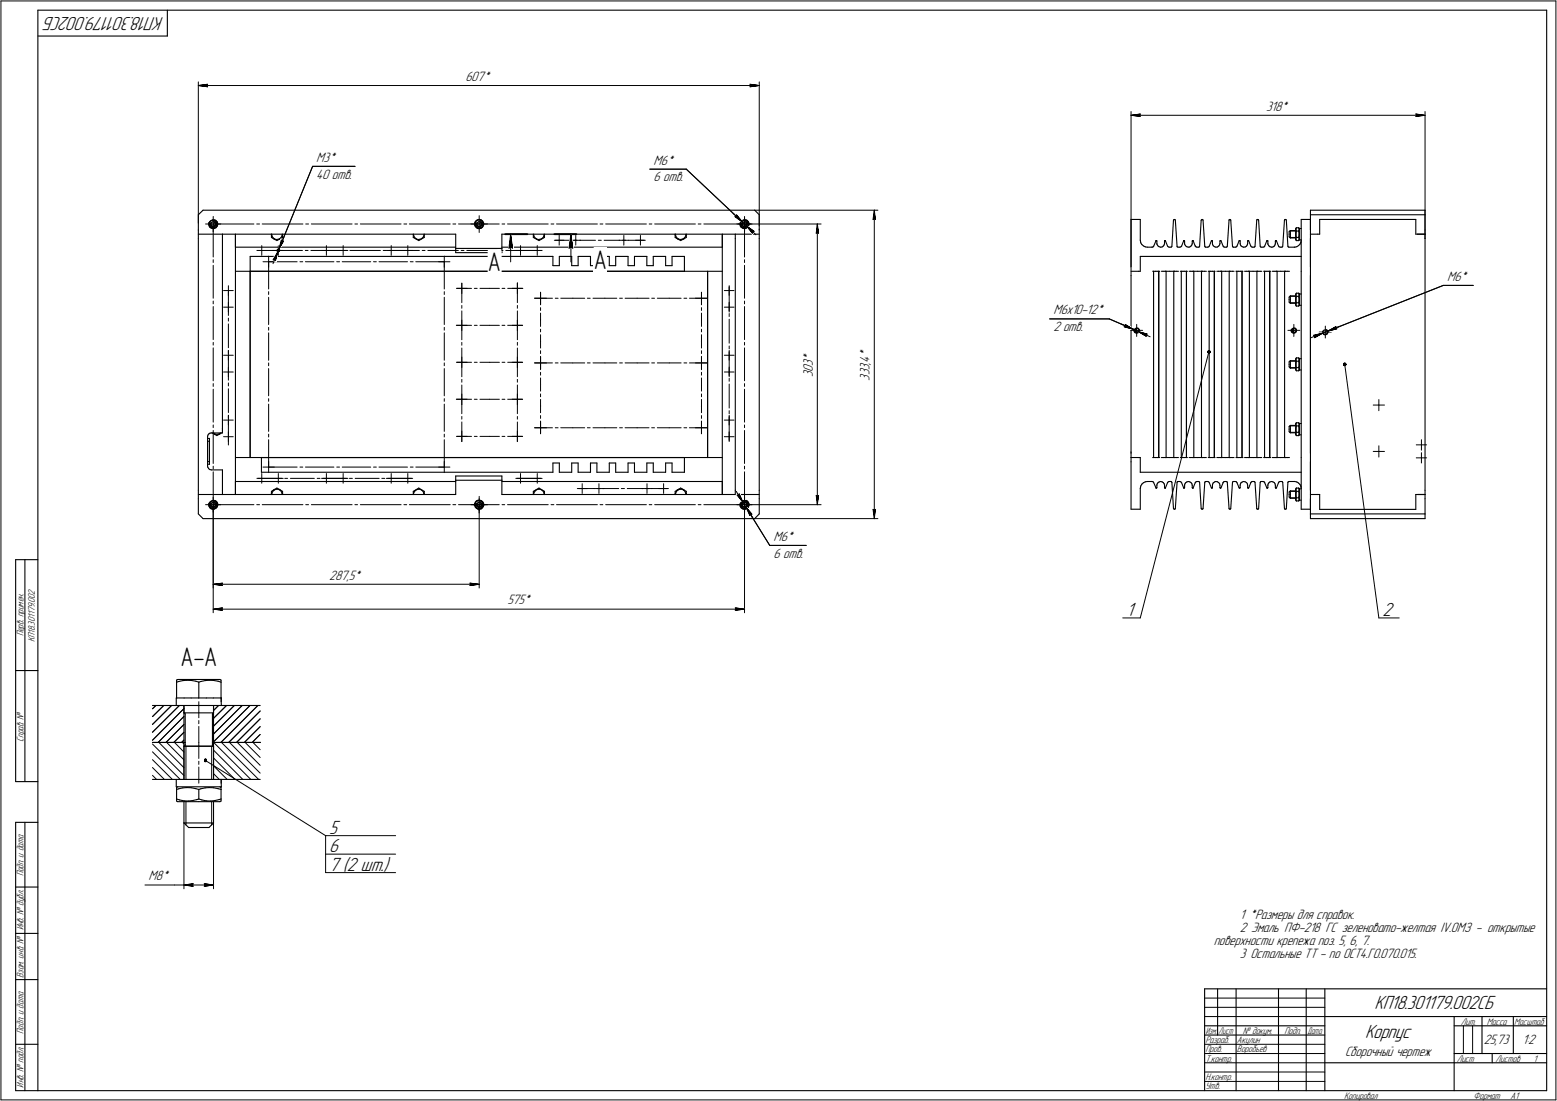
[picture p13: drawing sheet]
<svg xmlns="http://www.w3.org/2000/svg" width="842mm" height="595mm" viewBox="0 0 842 595" stroke-linecap="round" stroke-linejoin="round" font-family="sans-serif">
<defs><g id="words">
<g font-size="14.6">
<text x="264" y="147">А</text>
<text x="321" y="145">А</text>
<text x="98" y="360">А-А</text>
</g>
<g font-size="10.9">
<text x="89" y="9" transform="rotate(-180 89 9)">КП18.301179.002СБ</text>
<text x="609" y="333">1</text>
<text x="748" y="333">2</text>
<text x="178" y="451">5</text>
<text x="178" y="461">6</text>
<text x="178" y="471">7 (2 шт.)</text>
<text x="743" y="546">КП18.301179.002СБ</text>
<text x="738" y="561">Корпус</text>
</g>
<g font-size="7.8">
<text x="252" y="44">607*</text>
<text x="685" y="60">318*</text>
<text x="171" y="87">M3*</text>
<text x="353" y="89">M6*</text>
<text x="171" y="96">40 отв.</text>
<text x="353" y="98">6 отв.</text>
<text x="783" y="152">M6*</text>
<text x="570" y="170">M6x10-12*</text>
<text x="570" y="179">2 отв.</text>
<text x="440" y="198" transform="rotate(-90 440 198)">3</text>
<text x="440" y="195" transform="rotate(-90 440 195)">*</text>
<text x="470" y="197" transform="rotate(-90 470 197)">,</text>
<text x="470" y="196" transform="rotate(-90 470 196)">4</text>
<text x="470" y="193" transform="rotate(-90 470 193)">*</text>
<text x="440" y="204" transform="rotate(-90 440 204)">3</text>
<text x="440" y="201" transform="rotate(-90 440 201)">0</text>
<text x="470" y="203" transform="rotate(-90 470 203)">3</text>
<text x="470" y="200" transform="rotate(-90 470 200)">3</text>
<text x="470" y="206" transform="rotate(-90 470 206)">3</text>
<text x="418" y="292">M6*</text>
<text x="418" y="301">6 отв.</text>
<text x="178" y="313">287,5*</text>
<text x="274" y="327">575*</text>
<text x="80" y="476">M8*</text>
<text x="670" y="497">1 *Размеры для справок.</text>
<text x="670" y="504">2 Эмаль ПФ-218 ГС зеленовато-желтая IV.ОМЗ - открытые</text>
<text x="656" y="511">поверхности крепежа поз. 5, 6, 7.</text>
<text x="670" y="518">3 Остальные ТТ - по ОСТ4.Г0.070.015.</text>
<text x="803" y="565">25,73</text>
<text x="823" y="565">1:2</text>
<text x="728" y="571">Сборочный чертеж</text>
</g>
<g font-size="5.4">
<text x="13" y="344" transform="rotate(-90 13 344)">Перв. примен.</text>
<text x="19" y="347" transform="rotate(-90 19 347)">КП18.301179.002</text>
<text x="13" y="401" transform="rotate(-90 13 401)">Справ. !</text>
<text x="13" y="474" transform="rotate(-90 13 474)">Подп. и дата</text>
<text x="13" y="503" transform="rotate(-90 13 503)">Инв. ! дубл.</text>
<text x="13" y="529" transform="rotate(-90 13 529)">Взам. инв. !</text>
<text x="790" y="554">Лит.</text>
<text x="804" y="554">Масса</text>
<text x="819" y="554">Масштаб</text>
<text x="13" y="559" transform="rotate(-90 13 559)">Подп. и дата</text>
<text x="652" y="564">Разраб.</text>
<text x="669" y="564">Акулин</text>
<text x="672" y="559">! докум.</text>
<text x="695" y="559">Подп.</text>
<text x="652" y="569">Пров.</text>
<text x="669" y="569">Воробьев</text>
<text x="652" y="574">Т.контр.</text>
<text x="788" y="574">Лист</text>
<text x="809" y="574">Листов</text>
<text x="829" y="574">1</text>
<text x="13" y="588" transform="rotate(-90 13 588)">Инв. ! подл.</text>
<text x="652" y="584">Н.контр.</text>
<text x="652" y="589">Утв.</text>
<text x="727" y="594">Копировал</text>
<text x="797" y="594">Формат</text>
<text x="817" y="594">A1</text>
</g>
<g font-size="5.3">
<text x="652" y="559">Изм.</text>
<text x="659" y="559">Лист</text>
<text x="707" y="559">Дата</text>
</g>
</g></defs>
<g fill="none" stroke="#000" stroke-width=".59">
<path d="M20 6v584zM20 6h817zM20 19h71zM91 6v13zM837 6v584zM107 116v8zM107 116l3-2zM110 114h298zM113 120v1zM113 120l1-1zM114 120v-1zM114 120h-1z"/>
<path d="M114 119h1zM115 119h1zM115 120h.1M115 120h1zM116 119h1zM116 119l1 1zM117 119v1zM117 120h.1M117 120l1 1zM257 120v1zM257 120l1-1zM258 119h.1"/>
<path d="M258 119l-1 1zM258 119h1zM259 119h1zM259 120h.1M259 120h1zM260 119h.1M260 119h1zM260 119l1 1zM261 119v1zM261 120v1zM401 120l-1 1zM401 120v-1z"/>
<path d="M401 120l1-1zM401 120h.1M401 119h1zM402 119h1zM403 120h.1M403 119h.1M403 119h1zM403 119l1 1zM404 119l1 1zM404 120h1zM405 120v1zM408 114l3 2z"/>
<path d="M411 116v8zM612 119v25zM612 119h5zM617 119v11zM635 119l-1 14zM635 119h.1M636 119h.1M636 119l1 14zM650 119l-1 14zM650 119h.1M651 119h.1M651 119l1 14z"/>
<path d="M665 119l-1 14zM665 119h.1M666 119h.1M666 119l1 14zM680 119l-1 14zM680 119h.1M680 119h1zM681 119h.1M681 119l1 14zM695 119l-1 14zM695 119h.1M695 119h1z"/>
<path d="M696 119h.1M696 119l1 14zM704 119v28zM704 119h5zM709 119v25zM709 116v8zM709 114v2zM709 116h62zM709 114h62zM714 119v8zM714 119h52zM766 119v8z"/>
<path d="M771 116v8zM771 114v2zM107 129v136zM107 127h13zM107 124v5zM113 121h1zM113 122h1zM113 122h.1M113 121v1zM113 122l1 1zM114 123h1zM114 121v1z"/>
<path d="M114 122h.1M114 121h.1M114 122h1zM115 120l-1 1zM115 123h1zM115 122h.1M115 122h1zM116 123h.1M116 123h1zM116 120h.1M116 123l1-1zM116 122h.1"/>
<path d="M116 121h2zM116 121h1zM116 122h2zM117 121h.1M117 123v-1zM117 120v1zM117 122h.1M117 121v1zM118 122h-1zM120 127h126zM120 129v105zM120 127v2z"/>
<path d="M127 134h119zM127 127v7zM127 127v140zM135 139h164zM135 139v8zM147 127h.1M147 127v1zM147 128l3 2zM147 128l1 1zM148 129h.1M148 129h1zM149 129h.1"/>
<path d="M149 129h1zM150 130l3-2zM150 135v1zM150 136h.1M150 135h1zM150 135h.1M150 129h1zM150 136h1zM151 135h.1M151 129h1zM151 135v1zM151 129l1-1z"/>
<path d="M152 129h.1M152 128h.1M153 127l-1 1zM153 127h.1M153 127v1zM224 127v1zM224 128l2 2zM224 127h.1M224 128v1zM224 129h1zM225 129h1zM226 129h1z"/>
<path d="M226 130l3-2zM227 129h1zM228 129l1-1zM229 128h.1M229 127v1zM246 127v7zM246 134v3zM246 137h25zM246 134h25zM257 121v1zM257 122h.1M257 121h.1"/>
<path d="M257 121h1zM257 122h1zM257 122l1 1zM258 123v1zM258 121v1zM258 123h1zM258 122h.1M258 121h.1M258 122h1zM258 124h1zM258 120v1zM258 120h1z"/>
<path d="M259 122h.1M259 123h1zM259 122h1zM259 124l1-1zM260 123h.1M260 120h.1M260 123h1zM260 122h.1M260 121h1zM260 121h.1M260 122h1zM260 123l1-1z"/>
<path d="M261 122h.1M262 122h.1M262 121h.1M261 120l1 1zM261 122v1zM262 121l-1 1zM271 127h127zM271 134h120zM271 127v7zM271 134v3zM288 127v1zM288 128l4 2z"/>
<path d="M289 127v1zM289 127h.1M289 128v1zM289 129h1zM290 129h1zM291 129h1zM292 130l2-2zM292 129h1zM293 129l1-1zM294 128h.1M294 127v1zM299 139v5z"/>
<path d="M303 139h6zM303 139v5zM309 139v5zM313 139h6zM313 139v5zM319 139v5zM323 139h7zM323 139v5zM330 139v5zM333 139h7zM333 139v5zM340 139v5z"/>
<path d="M343 139h7zM343 139v5zM350 139v5zM353 139h7zM353 139v5zM360 139v5zM363 139h7zM363 139v5zM365 127h.1M365 127v1zM365 128l3 2zM365 127l1 1z"/>
<path d="M366 128v1zM366 129h1zM367 129h1zM367 129h.1M368 129h1zM368 130l3-2zM369 129h1zM370 129v-1zM370 129h.1M370 139v8zM371 128h-1zM371 127v1z"/>
<path d="M371 127h.1M391 127v7zM391 127v140zM398 129v136zM398 127v2zM398 127h13zM400 121h1zM400 122h1zM401 121v1zM401 120v1zM401 122v1zM401 123h1z"/>
<path d="M402 122h.1M401 121l1-1zM401 121h.1M402 120h1zM402 123h1zM402 122h1zM403 122h.1M403 123h1zM403 120h1zM404 120h.1M404 123v-1zM404 122h-1z"/>
<path d="M404 121h1zM404 121h.1M404 122h1zM404 122v1zM405 122h-1zM405 121v1zM411 129v136zM411 124v5zM617 139v8zM617 139h87zM617 130h.1M617 130v1z"/>
<path d="M617 131l1 1zM618 132v1zM618 133h1zM619 133l2 1zM621 134h2zM623 134h.1M623 134l1-1zM624 133h.1M625 130l-1 3zM625 130h.1M626 130h.1M626 130v2z"/>
<path d="M626 132h.1M626 132v1zM626 133h1zM627 133l1 1zM628 134h.1M628 134l1-1zM630 132l-1 1zM630 130v2zM630 130h.1M630 132h.1M630 130l1 3zM631 133h1z"/>
<path d="M632 133v1zM632 134h1zM634 133h.1M637 133h.1M637 133v1zM637 134h1zM638 134l1-1zM639 133h.1M640 130l-1 3zM640 130h.1M641 130h.1M641 130v2z"/>
<path d="M641 132h.1M641 132v1zM641 133h1zM642 133l1 1zM643 134h.1M643 134l1-1zM645 132l-1 1zM645 130v2zM645 132h.1M645 130h.1M645 130l1 3zM647 133h.1"/>
<path d="M647 133v1zM647 134h1zM649 133h.1M652 133h.1M652 134h.1M652 134h1zM653 134l1-1zM654 133h.1M655 130l-1 3zM655 130h.1M656 130h.1M656 130v2z"/>
<path d="M656 132h.1M656 132v1zM656 133h1zM657 133l1 1zM658 134h.1M658 134l1-1zM660 132l-1 1zM660 130v2zM660 132h.1M660 130h.1M660 130l2 3zM662 133h.1"/>
<path d="M662 133v1zM662 134h1zM664 133h.1M667 133h.1M667 134h.1M667 134h1zM668 134l1-1zM669 133h.1M670 130l-1 3zM670 130h.1M671 130h.1M671 130v2z"/>
<path d="M671 132h.1M671 132v1zM671 133h1zM672 133l1 1zM673 134h.1M673 134l1-1zM675 132l-1 1zM675 130v2zM675 132h.1M675 130h.1M675 130l1 3zM676 133h1z"/>
<path d="M677 133v1zM677 134h1zM679 133h.1M682 133h.1M682 134h.1M682 134h1zM683 134l1-1zM684 133h.1M685 130l-1 3zM685 130h.1M686 130h.1M686 130v2z"/>
<path d="M686 132h.1M686 132v1zM686 133h1zM687 133l1 1zM688 134h.1M688 134l1-1zM690 132l-1 1zM690 130v2zM690 132h.1M690 130h.1M690 130l1 3zM691 133h1z"/>
<path d="M692 133v1zM692 134h1zM694 133h.1M697 133h.1M697 134h.1M697 134h3zM697 125h1zM697 128l1 1zM697 125v2zM697 127v1zM698 129h3zM698 125h3z"/>
<path d="M698 125v2zM698 127v2zM700 134h.1M700 134l1-1zM701 124v5zM701 129v1zM701 124h.1M701 124v1zM701 126h.1M701 126v1zM701 127h.1M701 127v1z"/>
<path d="M701 129h.1M701 128h.1M701 125v1zM701 125h1zM701 128h1zM701 123h1zM701 130h1zM701 123v1zM701 125h.1M701 128v1zM701 133h1zM702 123l1 1z"/>
<path d="M702 128l1 1zM702 125l1 1zM702 125h.1M702 128h.1M703 128h-1zM703 126h.1M703 129l-1 1zM703 129h.1M703 127v1zM703 127h.1M703 126v1zM703 124l-1 1z"/>
<path d="M703 124h.1M703 130h1zM703 124v6zM703 124h1zM703 132l-1 1zM704 131l-1 1zM704 130v1zM709 129v136zM709 127h4zM713 127h1zM766 127h1zM767 127h4z"/>
<path d="M771 124v3zM771 127v2zM771 129v136zM127 147h8zM135 147h235zM135 147v100zM299 144h4zM309 144h4zM319 144h4zM330 144h3zM340 144h3zM350 144h3z"/>
<path d="M360 144h3zM370 147h21zM383 147v100zM612 149v96zM612 147h4zM616 147h1zM623 147h1zM624 147h1zM624 147v100zM625 147h1zM626 147h1zM627 147v100z"/>
<path d="M627 147h.1M628 147h1zM629 147h1zM630 147h.1M631 147h2zM631 147v100zM633 147h2zM635 147h.1M635 147v100zM635 147h1zM636 147h1zM638 147h1z"/>
<path d="M639 147h1zM639 147v100zM640 147h1zM641 147h1zM642 147h.1M642 147v100zM643 147h1zM644 147h1zM645 147h.1M646 147v100zM646 147h2zM648 147h2z"/>
<path d="M650 147v100zM650 147h.1M650 147h2zM652 147h.1M653 147h1zM654 147h1zM654 147v100zM655 147h1zM656 147h1zM657 147v100zM657 147h.1M658 147h1z"/>
<path d="M659 147h1zM660 147h.1M661 147h2zM661 147v100zM663 147h2zM665 147v100zM665 147h.1M665 147h1zM666 147h1zM668 147h1zM669 147v100zM669 147h1z"/>
<path d="M670 147h1zM671 147h1zM672 147v100zM672 147h.1M673 147h1zM674 147h1zM675 147h.1M676 147h2zM676 147v100zM678 147h2zM680 147h.1M680 147v100z"/>
<path d="M680 147h1zM681 147h1zM683 147h1zM684 147h1zM684 147v100zM685 147h1zM686 147h1zM687 147v100zM687 147h.1M688 147h1zM689 147h1zM690 147h.1"/>
<path d="M691 147h2zM691 147v100zM693 147h2zM695 147v100zM695 147h.1M695 147h1zM696 147h1zM698 160h3zM698 160v2zM698 160l-1 1zM701 159v6zM701 159v1z"/>
<path d="M701 160h.1M701 158h1zM701 158v1zM702 158l1 1zM703 160h-1zM703 159v1zM703 159v6zM703 159h1zM704 147v100zM709 149v96zM613 179h1zM614 178h.1"/>
<path d="M614 178l-1 1zM614 179v1zM614 178l1-1zM614 180h1zM615 180h.1M615 177v1zM615 180l1-1zM615 178h1zM616 178v1zM616 179h.1M697 163l1 1zM697 161v1z"/>
<path d="M697 162v1zM698 164h3zM698 162v2zM698 179h1zM699 178l-1 1zM699 179v1zM699 178l1-1zM699 178h.1M699 180h1zM700 180h.1M700 177v1zM700 178h1z"/>
<path d="M701 165h.1M701 178v1zM701 161h.1M701 162h.1M701 162v1zM701 163h.1M701 164v1zM701 179l-1 1zM701 163v1zM701 179h.1M701 164h.1M701 160h1z"/>
<path d="M701 164h1zM701 165h1zM702 164h1zM702 160l1 1zM702 160h.1M702 164h.1M703 163h-1zM703 161h.1M703 165h-1zM703 164v1zM703 162v1zM703 162h.1"/>
<path d="M703 165h1zM716 179v1zM716 179h.1M716 178h1zM716 178v1zM717 178h.1M717 178l1 1zM718 179h.1M718 179v1zM697 196l1-1zM697 198l1 1zM697 196v1z"/>
<path d="M697 197v1zM698 199h3zM698 195h3zM698 195v2zM698 197v2zM701 194v6zM701 200h.1M701 194v1zM701 195h.1M701 197h.1M701 198h.1M701 199v1z"/>
<path d="M701 196v1zM701 198v1zM701 195v1zM701 199h.1M701 195h1zM701 199h1zM701 193h1zM701 193v1zM702 193l1 1zM702 199h1zM702 195l1 1zM702 195h.1"/>
<path d="M702 199h.1M703 198h-1zM703 196h.1M703 200h-1zM703 199v1zM703 197v1zM703 197h.1M703 196v1zM703 195h-1zM703 194v1zM703 200h1zM703 194v6z"/>
<path d="M703 194h1zM716 180v1zM716 181h1zM717 181h.1M718 180l-1 1zM701 200h1zM112 239v11zM112 239h1zM112 237h1zM112 236v16zM112 235v1zM113 235h-1z"/>
<path d="M113 235l1-1zM113 239v11zM113 237v2zM114 234h.1M114 234h6zM115 234l2 1zM115 234h1zM115 234l1 1zM116 234l1 1zM116 235h.1M117 235h1zM117 235l3-1z"/>
<path d="M118 235h1zM118 235l1-1zM119 235v-1zM119 234h.1M120 232h.1M697 231l1-1zM697 233l1 1zM697 231v1zM697 232v1zM698 234h3zM698 230h3zM698 230v2z"/>
<path d="M698 232v2zM701 229v6zM701 235h.1M701 229v1zM701 230h.1M701 231h.1M701 232h.1M701 232v1zM701 234v1zM701 233v1zM701 234h.1M701 230h1z"/>
<path d="M701 234h1zM701 229h1zM701 235h1zM701 229h.1M702 229h1zM702 234h1zM702 230l1 1zM702 230h.1M702 234h.1M703 233h-1zM703 231h.1M703 235h-1z"/>
<path d="M703 234v1zM703 232v1zM703 232h.1M703 230h-1zM703 229v1zM703 235h1zM703 229v6zM703 229h1zM112 251h1zM112 250h1zM112 252v1zM112 253h1z"/>
<path d="M113 253l1 1zM113 250v1zM114 254h.1M114 254h6zM120 254v11zM127 247h14zM141 247h229zM141 255h158zM141 247v8zM246 260v7zM246 257h25zM246 257v3z"/>
<path d="M246 260h25zM271 260v7zM271 257v3zM299 250v5zM299 250h4zM303 255h6zM303 250v5zM309 250v5zM309 250h4zM313 255h6zM313 250v5zM319 250h4z"/>
<path d="M319 250v5zM323 255h7zM323 250v5zM330 250v5zM330 250h3zM333 255h7zM333 250v5zM340 250v5zM340 250h3zM343 255h7zM343 250v5zM350 250v5z"/>
<path d="M350 250h3zM353 255h7zM353 250v5zM360 250v5zM360 250h3zM363 255h7zM363 250v5zM370 247h21zM370 247v8zM612 250v25zM612 247h4zM612 247v3z"/>
<path d="M612 244v3zM616 247h1zM617 255h87zM617 247v8zM623 247h1zM624 247h1zM625 247h1zM626 247h1zM627 247h.1M628 247h1zM629 247h1zM630 247h.1"/>
<path d="M631 247h2zM633 247h2zM635 247h.1M635 247h1zM636 247h1zM638 247h1zM639 247h1zM640 247h1zM641 247h1zM642 247h.1M643 247h1zM644 247h1z"/>
<path d="M645 247h.1M646 247h2zM648 247h2zM650 247h.1M650 247h2zM652 247h.1M653 247h1zM654 247h1zM655 247h1zM656 247h1zM657 247h.1M658 247h1z"/>
<path d="M659 247h1zM660 247h.1M661 247h2zM663 247h2zM665 247h.1M665 247h1zM666 247h1zM668 247h1zM669 247h1zM670 247h1zM671 247h1zM672 247h.1"/>
<path d="M673 247h1zM674 247h1zM675 247h.1M676 247h2zM678 247h2zM680 247h.1M680 247h1zM681 247h1zM683 247h1zM684 247h1zM685 247h1zM686 247h1z"/>
<path d="M687 247h.1M688 247h1zM689 247h1zM690 247h.1M691 247h2zM693 247h2zM695 247h.1M695 247h1zM696 247h1zM704 247v28zM709 250v25zM107 270v8z"/>
<path d="M107 278l3 2zM107 267h13zM107 265v5zM113 272h1zM113 273h1zM113 273v1zM113 272v1zM113 274h1zM113 274l1 1zM113 272h.1M113 272l1-1zM114 271h.1"/>
<path d="M114 271l-1 1zM114 274l1 1zM114 273h.1M114 275h1zM114 271h1zM114 272v1zM114 273l1 1zM115 272h-1zM115 272h.1M115 275h1zM115 274h.1M115 271h1z"/>
<path d="M115 272h1zM115 274h1zM116 275h.1M116 275h1zM116 271h1zM116 272h.1M116 275l1-1zM116 273v1zM116 272h2zM116 272l1 1zM116 273h2zM117 273h.1"/>
<path d="M117 275v-1zM117 271v1zM117 272h1zM117 272v1zM117 273v1zM118 273l-1 1zM120 267h126zM120 265v2zM127 260h119zM127 260v7zM147 267h.1M147 266l3-2z"/>
<path d="M147 266v1zM148 266h-1zM148 266v-1zM148 265l1-1zM148 265h.1M149 264h1zM150 264l1 1zM150 264l3 2zM151 264h.1M151 265h1zM151 264l1 1zM152 265v1z"/>
<path d="M152 266l1 1zM153 267h.1M153 266v1zM224 266l2-2zM224 266v1zM224 266h.1M224 266l1-1zM225 265l1-1zM226 264h.1M226 264l1 1zM226 264l3 2zM227 265h1z"/>
<path d="M228 265l1 1zM229 266v1zM229 267h.1M257 272h.1M257 273h.1M257 272v1zM257 273v1zM257 272h1zM257 273h1zM257 271v1zM257 274l1 1zM257 272l1-1z"/>
<path d="M258 271v-1zM258 271h-1zM258 275h.1M258 273h.1M258 275h1zM258 271h1zM258 272v1zM258 273l1 1zM258 272h.1M258 272h1zM258 270h1zM259 274h.1"/>
<path d="M259 275h1zM259 271h1zM259 272h.1M259 272h1zM259 274h1zM259 270l1 1zM260 275h.1M260 271h.1M260 272h.1M260 273v1zM260 272h1zM260 272v1z"/>
<path d="M260 273h1zM260 271h1zM260 275l1-1zM260 273h.1M260 271l1 1zM261 272h.1M261 271v1zM261 273v1zM262 273h.1M262 272h.1M261 272l1 1zM261 274h.1"/>
<path d="M262 273l-1 1zM271 260h120zM271 267h127zM288 266l4-2zM288 266v1zM289 266v1zM289 266h.1M289 266l1-1zM290 265l1-1zM291 264h1zM292 264v1zM292 264l2 2z"/>
<path d="M292 265h1zM293 265l1 1zM294 266v1zM294 267h.1M365 266l3-2zM365 266v1zM365 267h.1M366 266l-1 1zM366 266h.1M366 266l1-1zM366 265l1-1zM366 265h.1"/>
<path d="M367 265l1-1zM368 264h.1M368 264l1 1zM368 264l3 2zM369 265h1zM369 264h.1M369 264l1 1zM370 265l1 1zM371 266v1zM371 267h.1M391 260v7zM398 265v2z"/>
<path d="M398 267h13zM400 272h1zM400 273h1zM400 273l1 1zM401 273v1zM401 272v1zM401 274v1zM401 272h-1zM401 272v-1zM401 274h.1M401 271h1zM401 271v1z"/>
<path d="M401 274l1 1zM401 273h.1M401 275h1zM402 273h.1M402 273v1zM402 271h1zM402 272h-1zM402 272h1zM402 275h1zM402 274h1zM403 272h.1M403 271h.1"/>
<path d="M403 274h.1M403 275h1zM403 271h1zM403 272h1zM404 272h.1M404 275v-1zM404 273l-1 1zM404 272h1zM404 272v1zM404 273h1zM404 273h.1M404 271l1 1z"/>
<path d="M404 274v1zM405 272h.1M405 272v1zM405 273l-1 1zM405 273h.1M411 270v8zM411 278l-3 2zM411 265v5zM612 275h5zM617 264v11zM617 264h.1M617 263v1z"/>
<path d="M618 262v-1zM618 262l-1 1zM618 261l1-1zM619 260h2zM621 260h2zM623 260h.1M623 260h1zM624 260v1zM624 261l1 3zM625 264h.1M626 264h.1M626 262v2z"/>
<path d="M626 262h.1M626 261h1zM626 261v1zM627 261l1-1zM628 260h.1M628 260l1 1zM629 261l1 1zM630 262h.1M630 262v2zM630 264h.1M631 261l-1 3zM631 261l1-1z"/>
<path d="M631 261h.1M632 260h.1M632 260h1zM634 260h.1M634 261h.1M634 261l1 14zM635 275h.1M636 275h.1M637 261l-1 14zM637 260h.1M637 260h1zM638 260h1z"/>
<path d="M639 260v1zM639 261l1 3zM640 264h.1M641 264h.1M641 262v2zM641 262h.1M641 261h1zM641 261v1zM642 261l1-1zM643 260h.1M643 260l1 1zM644 261l1 1z"/>
<path d="M645 262h.1M645 262v2zM645 264h.1M646 261l-1 3zM647 261h.1M647 260h.1M647 260v1zM647 260h1zM649 260h.1M649 261h.1M649 261l1 14zM650 275h.1"/>
<path d="M651 275h.1M652 261l-1 14zM652 260h.1M652 260h1zM653 260h1zM654 260v1zM654 261l1 3zM655 264h.1M656 264h.1M656 262v2zM656 262h.1M656 261h1z"/>
<path d="M656 261v1zM657 261l1-1zM658 260h.1M658 260l1 1zM659 261l1 1zM660 262h.1M660 262v2zM660 264h.1M662 261l-2 3zM662 261h.1M662 260h.1M662 260v1z"/>
<path d="M662 260h1zM664 260h.1M664 261h.1M664 261l1 14zM665 275h.1M666 275h.1M667 261l-1 14zM667 260h.1M667 260h1zM668 260h1zM669 260v1zM669 261l1 3z"/>
<path d="M670 264h.1M671 264h.1M671 262v2zM671 262h.1M671 261h1zM671 261v1zM672 261l1-1zM673 260h.1M673 260l1 1zM674 261l1 1zM675 262h.1M675 262v2z"/>
<path d="M675 264h.1M676 261l-1 3zM676 261h.1M677 260h.1M677 260l-1 1zM677 260h1zM679 260h.1M679 261h.1M679 261l1 14zM680 275h.1M680 275h1zM681 275h.1"/>
<path d="M682 261l-1 14zM682 260h.1M682 260h1zM683 260h1zM684 260v1zM684 261l1 3zM685 264h.1M686 264h.1M686 262v2zM686 262h.1M686 261h1zM686 261v1z"/>
<path d="M687 261l1-1zM688 260h.1M688 260l1 1zM689 261l1 1zM690 262h.1M690 262v2zM690 264h.1M691 261l-1 3zM691 261h.1M692 260h.1M692 260l-1 1zM692 260h1z"/>
<path d="M694 260h.1M694 261h.1M694 261l1 14zM695 275h.1M695 275h1zM696 275h.1M697 261l-1 14zM697 260h.1M697 260h3zM697 266l1-1zM697 269h1zM697 266v1z"/>
<path d="M697 267v2zM698 269h3zM698 265h3zM698 265v2zM698 267v2zM700 260h.1M700 260l1 1zM701 264v6zM701 270v1zM701 264v1zM701 265v1zM701 267h.1"/>
<path d="M701 267v1zM701 268h.1M701 270h.1M701 266v1zM701 268v1zM701 266h.1M701 269h.1M701 266h1zM701 269h1zM701 264h1zM701 271h1zM701 264h.1"/>
<path d="M701 269v1zM701 261h1zM702 261l1 1zM702 264h1zM702 269l1 1zM702 266h1zM702 266h.1M702 269h.1M703 268l-1 1zM703 266v1zM703 270l-1 1zM703 270h.1"/>
<path d="M703 268h.1M703 267h.1M703 265l-1 1zM703 264v1zM703 270h1zM703 264v6zM703 264h1zM703 262l1 1zM704 263v1zM704 275h5zM709 270v8zM709 278h62z"/>
<path d="M709 278v2zM709 267h4zM713 267h1zM714 275h52zM714 267v8zM766 267v8zM766 267h1zM767 267h4zM771 270v8zM771 267v3zM771 278v2zM771 265v2z"/>
<path d="M110 280h298zM709 280h62zM8 303v119zM8 303h12zM13 303v119zM8 362h12zM95 377v4zM95 377h.1M96 377h4zM96 369v8zM96 368v-1zM96 368v1z"/>
<path d="M96 369l1-1zM96 367h23zM97 368h2zM99 368h2zM100 377h3zM101 368h2zM103 377h5zM103 368h3zM106 368l2 1zM108 377h4zM108 369v8zM108 369l1-1z"/>
<path d="M109 368h2zM111 368h2zM112 377h3zM113 368h2zM115 377h5zM115 368h3zM118 368l2 1zM119 367l1 1zM120 369v8zM120 368v1zM120 377h.1M120 377v4z"/>
<path d="M120 377v2zM82 381h13zM95 381h25zM99 381v4zM99 385h9zM100 385h.1M99 381v20zM100 385v1zM100 386h.1M100 386v17zM108 385h7zM115 386v17z"/>
<path d="M115 386h.1M115 386v-1zM115 385h.1M115 381v4zM115 381v20zM120 381h21zM82 401h17zM99 401v20zM99 401h1zM99 403v18zM99 403h9zM99 403h1z"/>
<path d="M100 403h.1M108 403h7zM115 401h.1M115 403h.1M115 401h26zM115 401v20zM115 403v18zM8 422h12zM82 421h13zM95 421h25zM95 421v4zM95 425h25z"/>
<path d="M96 427v5zM96 432v1zM96 433h.1M96 432h1zM96 426v-1zM96 427l1-1zM96 426v1zM96 433h12zM97 426h2zM97 432l3 1zM99 426h2zM99 433v12z"/>
<path d="M100 433h2zM101 426h2zM102 433h2zM103 426h3zM104 433l2-1zM106 426l2 1zM106 432h2zM108 427v5zM108 432h1zM108 433h11zM108 427l1-1zM109 426h2z"/>
<path d="M109 432l3 1zM111 426h2zM112 433h2zM113 426h2zM114 433h2zM115 426h3zM115 433v12zM116 433l2-1zM118 426l2 1zM118 432h2zM119 433h1zM119 425l1 1z"/>
<path d="M120 421h21zM120 421v4zM120 427v5zM120 432v1zM120 426v1zM120 421v2zM8 444v146zM8 444h12zM13 444v146zM99 445h16zM99 445l3 2zM102 447h11z"/>
<path d="M115 445l-2 2zM8 479h12zM8 505h12zM8 530h12zM652 535h185zM652 535v55zM659 535v24zM669 535v55zM691 535v55zM706 535v55zM717 535v55zM652 554h65z"/>
<path d="M652 559h65zM717 549h120zM786 549v41zM786 554h16zM802 549v20zM802 554h35zM818 549v20zM8 564h12zM717 574h69zM786 574h51zM786 569h51zM807 569v5z"/>
<path d="M8 590h12zM20 590h817z"/>
</g>
<g fill="none" stroke="#000" stroke-width=".54">
<path d="M1 1v594zM1 1h841zM842 1v594zM107 44v77zM107 46h5zM107 46l5 1zM107 46h304zM112 46v1zM112 46h.1M406 47l5-1zM406 46h.1M406 46h5z"/>
<path d="M406 46v1zM411 44v78zM612 60v89zM612 62h5zM612 62l5 1zM612 62h159zM616 62l1 1zM617 62h-1zM766 63l5-1zM766 62h.1M766 62h5zM766 62v1z"/>
<path d="M771 60v69zM169 90l-18 45zM169 90h23zM351 91h20zM371 91l31 29zM115 117v4zM116 120h.1M116 119h1zM117 119v1zM117 120l1 1zM259 117v4zM260 120h.1"/>
<path d="M260 119h.1M260 119l1 1zM396 115l6 5zM398 117h.1M398 117l4 3zM398 116l4 4zM398 116v1zM403 118v3zM403 117v4zM403 120h1zM403 119h1zM404 119h.1"/>
<path d="M404 119v1zM404 119l1 1zM405 120v1zM408 114h67zM472 119l1-1zM473 114v5zM473 118v1zM473 114l-1 5zM473 114v166zM111 121h4zM113 121v1zM113 120v1z"/>
<path d="M113 122v1zM113 123h1zM113 122l1 1zM114 121v1zM114 121h.1M114 123h1zM114 122h1zM114 123l1 1zM115 122v1zM115 123h.1M115 124h1zM115 123l1-1z"/>
<path d="M115 121h22zM115 121v18zM115 121v4zM115 121h4zM115 123h1zM116 124l1-1zM116 122h1zM116 120l1 1zM116 123l1-1zM117 121v1zM117 121h.1M117 120v1z"/>
<path d="M117 122h.1M117 122v1zM118 121l-1 1zM118 121h.1M139 121h1zM139 135h3zM142 135h9zM142 133v2zM142 135v3zM142 121h22zM145 138v3zM147 135h17z"/>
<path d="M150 135v1zM150 136h.1M150 136h1zM150 136l-2 4zM150 136l-1 5zM150 136l-2 6zM151 135h2zM151 133v2zM151 135v3zM151 136h.1M151 135h.1M151 135l-1 1z"/>
<path d="M151 135v1zM152 130h1zM152 130l-1 5zM153 130h.1M153 130l-2 5zM154 128l-3 7zM165 135h2zM165 121h2zM168 135h17zM168 121h22zM174 135h3zM177 135h9z"/>
<path d="M177 133v2zM177 135v3zM186 135h2zM186 133v2zM186 135v3zM189 135h17zM192 121h1zM195 121h22zM207 135h2zM209 135h3zM210 135h17zM212 135h9z"/>
<path d="M212 133v2zM212 135v3zM218 121h2zM221 135h2zM221 133v2zM221 135v3zM221 121h23zM228 135h2zM231 135h17zM240 138v3zM245 121h1zM248 121h22z"/>
<path d="M249 135h2zM252 135h17zM255 121h4zM257 121v1zM257 120v1zM257 122l1 1zM258 121v1zM258 121h.1M258 123h.1M258 122h.1M258 122l1 1zM258 123h1z"/>
<path d="M259 123l1-1zM259 121v5zM259 121h5zM259 123h1zM260 122h.1M260 120l1 1zM260 123l1-1zM261 121l-1 1zM261 121h.1M261 120v1zM261 122h.1M261 121v1z"/>
<path d="M271 135h1zM272 121h1zM274 135h16zM274 121h23zM275 134l1-1zM276 127l1 7zM276 133l1 1zM276 127l-1 7zM276 127v15zM279 135h3zM282 135h9zM282 133v2z"/>
<path d="M282 135v3zM291 135h2zM291 133v2zM291 135v3zM298 121h2zM300 130h2zM300 130h9zM301 121h22zM302 130v3zM302 127v3zM302 130h3zM308 134l1-1z"/>
<path d="M309 130h2zM309 127l1 7zM309 133l1 1zM309 127l-1 7zM309 127v15zM310 130h2zM311 130v3zM311 127v3zM311 130h3zM314 130h8zM324 130h1zM325 121h1z"/>
<path d="M327 130h8zM328 121h22zM335 130h2zM337 130h1zM337 130v3zM337 127v3zM337 130h3zM340 130h8zM344 130h2zM346 130v3zM346 127v3zM346 130h3z"/>
<path d="M351 121h2zM354 121h22zM378 121h1zM381 121h22zM399 121h4zM400 121v1zM400 120v1zM400 122l1 1zM401 121v1zM401 120v1zM401 123h1zM401 122v1z"/>
<path d="M401 121h.1M401 122h1zM402 123v1zM402 120l2 2zM402 122l1 1zM402 123h1zM402 124h1zM403 123v-1zM403 121v18zM403 121v3zM403 121h3zM403 121v4z"/>
<path d="M403 121h4zM403 121h41zM403 123h1zM403 122h1zM403 124l1-1zM404 120v1zM404 123v-1zM404 122l3 4zM404 122l4 3zM404 122l5 5zM404 121v1zM404 121h.1"/>
<path d="M404 120l1 1zM405 122h-1zM405 121v1zM405 122l-1 1zM405 121h.1M407 125v1zM407 125h1zM441 126h1zM442 121l1 5zM442 126h1zM442 121l-1 5zM442 121v152z"/>
<path d="M698 128h.1M698 125h.1M698 125h3zM698 128h3zM115 140v2zM115 143v18zM121 157h3zM124 158v13zM124 157v3zM124 154v3zM124 157h2zM142 141h3z"/>
<path d="M145 141v3zM145 141h3zM145 158v1zM145 141v15zM145 141h16zM148 140h1zM149 140v1zM162 141h2zM165 141h16zM182 141h2zM185 141h15zM202 141h2z"/>
<path d="M205 141h15zM222 141h1zM225 141h15zM237 141h3zM240 141v3zM240 141h3zM240 141v15zM240 158v1zM247 156h3zM250 156v3zM250 153v3zM250 156h3z"/>
<path d="M250 156h5zM250 156v8zM257 156h1zM260 156h5zM265 156h5zM272 156h1zM275 156h5zM277 156h3zM280 156v3zM280 153v3zM280 156h3zM280 156v8z"/>
<path d="M292 158v3zM379 158v3zM392 157h2zM394 155v13zM394 157v3zM394 154v3zM394 157h3zM403 143v18zM403 140v2zM781 154h16zM115 163v1zM115 166v18z"/>
<path d="M121 166h3zM124 175v13zM124 172v2zM124 166v3zM124 163v3zM124 166h2zM145 180v15zM145 177v1zM145 161v14zM240 161v14zM240 177v1zM240 180v15z"/>
<path d="M247 176h3zM250 176v3zM250 173v3zM250 176h3zM250 176h5zM250 176v8zM250 168v8zM250 165v2zM257 176h1zM260 176h5zM265 176h5zM272 176h1z"/>
<path d="M275 176h5zM277 176h3zM280 176v3zM280 173v3zM280 176h3zM280 176v8zM280 168v8zM280 165v2zM289 161h3zM292 161v3zM292 161h4zM292 161h7z"/>
<path d="M292 178v1zM292 173v3zM292 169v4zM292 166v2zM292 161v4zM300 161h2zM303 161h7zM310 161h6zM318 161h1zM321 161h6zM327 161h7zM335 161h2z"/>
<path d="M338 161h7zM345 161h6zM352 161h2zM356 161h6zM362 161h6zM370 161h1zM373 161h6zM376 161h3zM379 161v3zM379 161h4zM379 178v1zM379 173v3z"/>
<path d="M379 169v4zM379 166v2zM379 161v4zM392 166h2zM394 170v1zM394 173v13zM394 166v3zM394 163v3zM394 166h3zM403 166v18zM403 163v1zM568 172h32z"/>
<path d="M600 172l13 6zM606 175l7 3zM608 177l1-1zM608 177l5 1zM609 175l4 3zM609 175v1zM612 179h3zM613 178l3 1zM613 179h.1M613 178v1zM613 179l1 1zM614 180h1z"/>
<path d="M615 179v3zM615 175v4zM615 179h3zM615 177l1 1zM615 180l1-1zM616 179l4 3zM616 179l4 2zM616 179l6 3zM616 178h.1M616 179h.1M616 178v1zM697 179h3z"/>
<path d="M698 164h.1M698 160h.1M698 160h3zM698 164h3zM698 179h.1M698 178v1zM698 179l1 1zM699 180h1zM700 179v3zM700 175v4zM700 179h3zM700 177l1 1z"/>
<path d="M700 180l1-1zM701 178h.1M701 179h.1M701 178v1zM713 179h4zM715 180h1zM715 179v1zM717 179v4zM717 176v3zM717 179h3zM717 178h1zM718 178v1z"/>
<path d="M718 179v1zM718 179l63-25zM718 179l5-1zM718 179l5-2zM718 179l7-3zM718 180h.1M722 177l1 1zM723 177h-1zM115 185v2zM115 188v18zM121 192h3zM124 193v12z"/>
<path d="M124 189v2zM124 198v3zM124 192v3zM124 189v3zM124 192h2zM145 199v15zM145 196v2zM240 196v2zM240 199v15zM247 196h3zM250 196v3zM250 193v3z"/>
<path d="M250 196h3zM250 196h5zM250 196v8zM250 188v8zM250 185v2zM257 196h1zM260 196h5zM265 196h5zM272 196h1zM275 196h5zM277 196h3zM280 196v3z"/>
<path d="M280 193v3zM280 196h3zM280 196v8zM280 188v8zM280 185v2zM289 196h3zM292 196v3zM292 193v3zM292 196h4zM292 196h7zM292 196v4zM292 190v1z"/>
<path d="M292 184v4zM292 181v3zM300 196h2zM303 196h7zM310 196h6zM318 196h1zM321 196h6zM327 196h7zM335 196h2zM338 196h7zM345 196h6zM352 196h2z"/>
<path d="M356 196h6zM362 196h6zM370 196h1zM373 196h6zM376 196h3zM379 196v3zM379 193v3zM379 196h4zM379 196v4zM379 190v1zM379 184v4zM379 181v3z"/>
<path d="M392 192h2zM394 187v2zM394 190v13zM394 198v3zM394 192v3zM394 189v3zM394 192h3zM403 188v18zM403 185v2zM615 180h.1M620 181v1zM620 181h.1"/>
<path d="M654 190l-37 144zM698 199h.1M698 195h.1M698 195h3zM698 199h3zM700 180h.1M709 183l6-3zM710 181l5-1zM710 181l1 1zM711 183l4-3zM711 182v1zM715 180l3-1z"/>
<path d="M716 180v1zM716 181h1zM717 181h.1M717 181l1-1zM727 197l19 137zM115 207v2zM115 210v18zM121 201h3zM124 210v13zM124 207v2zM124 201v3zM124 201h2z"/>
<path d="M145 218v15zM145 215v2zM240 215v2zM240 218v15zM247 216h3zM250 216v3zM250 213v3zM250 216h3zM250 216h5zM250 216v8zM250 208v8zM250 205v2z"/>
<path d="M257 216h1zM260 216h5zM265 216h5zM272 216h1zM275 216h5zM277 216h3zM280 216v3zM280 213v3zM280 216h3zM280 216v8zM280 208v8zM280 205v2z"/>
<path d="M292 220v3zM292 216v4zM292 213v1zM292 208v3zM292 204v4zM292 201v2zM379 220v3zM379 216v4zM379 213v1zM379 208v3zM379 204v4zM379 201v2z"/>
<path d="M392 201h2zM394 205v1zM394 208v13zM394 201v3zM394 201h3zM403 210v18zM403 207v2zM743 219h3zM746 219v3zM746 216v3zM746 219h3zM115 230v1z"/>
<path d="M115 233v18zM121 236h3zM121 227h3zM124 228v13zM124 225v1zM124 236v3zM124 233v3zM124 236h2zM124 227v3zM124 224v3zM124 227h2zM145 238v14z"/>
<path d="M145 235v1zM240 235v1zM240 238v14zM247 236h3zM250 236v3zM250 233v3zM250 236h3zM250 236h5zM250 228v8zM250 225v2zM257 236h1zM260 236h5z"/>
<path d="M265 236h5zM272 236h1zM275 236h5zM277 236h3zM280 236v3zM280 233v3zM280 236h3zM280 228v8zM280 225v2zM289 231h3zM292 231v3zM292 228v3z"/>
<path d="M292 231h4zM292 231h7zM292 225v1zM300 231h2zM303 231h7zM310 231h6zM318 231h1zM321 231h6zM327 231h7zM335 231h2zM338 231h7zM345 231h6z"/>
<path d="M352 231h2zM356 231h6zM362 231h6zM370 231h1zM373 231h6zM376 231h3zM379 231v3zM379 228v3zM379 231h4zM379 225v1zM392 236h2zM392 227h2z"/>
<path d="M394 222v2zM394 225v13zM394 236v3zM394 233v3zM394 236h3zM394 227v3zM394 224v3zM394 227h3zM403 233v18zM403 230v1zM698 234h.1M698 230h.1"/>
<path d="M698 230h3zM698 234h3zM769 238v2zM115 252v1zM115 255v18zM139 259h3zM140 259h12zM142 259h9zM142 259v2zM142 256v3zM142 252h3zM145 252v3z"/>
<path d="M145 249v3zM145 252h3zM145 252h16zM151 259h2zM151 259v2zM151 256v3zM154 259h2zM157 259h13zM162 252h2zM165 252h16zM172 259h1zM174 259h3z"/>
<path d="M175 259h13zM177 259h9zM177 256v3zM177 259v2zM182 252h2zM185 252h15zM186 259h2zM186 256v3zM186 259v2zM189 259h2zM192 259h13zM202 252h2z"/>
<path d="M205 252h15zM207 259h1zM209 259h3zM210 259h13zM212 259h9zM212 256v3zM212 259v2zM221 259h2zM221 256v3zM221 259v2zM222 252h1zM225 252h15z"/>
<path d="M237 252h3zM240 252v3zM240 249v3zM240 252h3zM279 259h3zM280 259h13zM282 259h9zM282 259v2zM282 256v3zM291 259h2zM291 259v2zM291 256v3z"/>
<path d="M403 255v18zM403 252v1zM743 244h3zM746 244v3zM746 241v3zM746 244h3zM766 247h3zM766 240h3zM769 247v3zM769 245v2zM769 247h3zM769 240v3z"/>
<path d="M769 240h3zM111 273h4zM113 273v1zM113 272v1zM113 274h.1M113 274l1 1zM113 274h1zM114 273v1zM114 272v1zM114 274l1 1zM114 274h1zM114 275h1z"/>
<path d="M115 274h.1M115 275h.1M115 275h1zM115 274h1zM115 273h22zM115 273v4zM115 269v4zM115 273h4zM115 273v45zM115 273v58zM116 271v1zM116 275h1z"/>
<path d="M116 274h1zM116 271h1zM116 270l1 1zM116 272h1zM116 275l1-1zM117 271v1zM117 271h.1M117 273v1zM117 272v1zM117 273h.1M117 274v1zM117 271l1 1z"/>
<path d="M118 273l-1 1zM118 272v1zM139 273h1zM142 273h22zM165 273h2zM168 273h22zM192 273h1zM195 273h22zM218 273h2zM221 273h23zM245 273h1zM248 273h22z"/>
<path d="M255 273h4zM256 273h3zM257 273v1zM257 272v1zM257 274h1zM258 273v1zM258 272v1zM258 274v1zM258 274h.1M258 274h1zM258 275h1zM259 274h1z"/>
<path d="M259 273v3zM259 270v3zM259 273h3zM259 273v4zM259 268v5zM259 273h5zM259 273v45zM259 275h1zM260 271v1zM260 274h.1M260 271h.1M260 272h1z"/>
<path d="M260 275l1-1zM260 271l1 1zM261 273l-1 1zM261 272v1zM261 273v1zM261 273h.1M272 273h1zM274 273h23zM298 273h2zM301 273h22zM312 264h3zM313 264h8z"/>
<path d="M315 264v3zM315 261v3zM315 264h2zM321 264h3zM323 264h2zM324 264v3zM324 261v3zM324 264h3zM325 273h1zM326 264h9zM328 273h22zM336 264h2z"/>
<path d="M339 264h9zM347 264h3zM349 264h2zM350 264v3zM350 261v3zM350 264h3zM351 273h2zM352 264h9zM354 273h22zM356 264h3zM359 264v3zM359 261v3z"/>
<path d="M359 264h3zM378 273h1zM381 273h22zM398 266l4 6zM399 273h4zM399 268h.1M399 268l3 4zM400 267l2 5zM400 267l-1 1zM400 273v1zM400 272v1zM400 274h1z"/>
<path d="M401 273v1zM401 272v1zM401 274l1 1zM401 274h.1M401 274h1zM402 275h.1M402 272h-1zM402 272v-1zM402 272l1 2zM402 274h1zM402 275h1zM402 271h1z"/>
<path d="M403 274h.1M403 273v4zM403 269v4zM403 273h4zM403 273v58zM403 273h41zM403 275h1zM403 271l1 1zM403 274h1zM403 271h1zM403 274l13 21zM403 274l3 5z"/>
<path d="M403 274l4 4zM403 274l4 6zM404 270v1zM404 272h.1M404 275v-1zM404 271v1zM404 273v1zM404 272v1zM404 271h1zM404 272l1 1zM405 273l-1 1zM405 273h.1"/>
<path d="M405 274l-1 1zM405 271v1zM405 273v1zM405 272v1zM406 278v1zM406 278h1zM441 268l1 5zM441 268h1zM442 268h1zM443 268l-1 5zM472 275l1 5zM472 275l1 1z"/>
<path d="M473 276v-1zM473 275v5zM698 269h.1M698 266h.1M698 266h3zM698 269h3zM408 280h67zM416 295h20zM115 316l5-1zM115 316h5zM115 316h144zM120 316h.1"/>
<path d="M120 315v1zM254 316h5zM254 315l1 1zM254 315l5 1zM255 316h-1zM115 329h5zM115 329l5 1zM115 329h288zM120 329v1zM120 329h.1M398 330l5-1zM398 329h.1"/>
<path d="M398 329h5zM398 329v1zM607 334h10zM746 334h11zM108 379v9zM82 396l15-15zM82 392l11-11zM82 387l7-6zM82 383l2-2zM99 396l-5 5zM99 387l-13 14zM99 383l-17 17z"/>
<path d="M108 389v2zM108 393v8zM115 397l16-16zM115 393l12-12zM115 388l8-7zM115 384l3-3zM141 397l-5 4zM141 384l-17 17zM82 419l3 2zM82 415l7 6zM82 411l11 10zM82 406l15 15z"/>
<path d="M82 402l17 17zM86 401l13 14zM90 401l9-9zM90 401l9 10zM94 401l5 5zM98 401l1-1zM99 401v1zM101 403v18zM108 415v8zM108 411v2zM108 401v9zM111 411l65 41z"/>
<path d="M114 403v18zM115 401l20-20zM115 418l4 3zM115 414l8 7zM115 410l12 11zM115 405l16 16zM116 401l20 20zM119 401l20-20zM120 401l20 20zM124 401l17 17zM128 401l13-12zM128 401l13 13z"/>
<path d="M132 401l9-8zM133 401l8 8zM137 401l4 4zM141 401h.1M101 433v12zM114 433v12zM99 445v35zM101 445v1zM114 445v1zM115 445v35zM176 452v20zM176 452h38z"/>
<path d="M78 478h16zM94 478h5zM99 478h5zM99 478l5 1zM99 478h16zM104 478v1zM104 478h.1M110 479l5-1zM110 478h1zM110 478h5zM111 478l-1 1zM176 462h38z"/>
<path d="M176 472h38zM652 539h65zM652 544h65zM652 549h65zM791 554v15zM796 554v15zM652 564h65zM652 569h65zM652 574h65zM652 579h65zM1 595h841zM652 585h65z"/>
</g>
<path d="M273 127h12zM300 127h12z" fill="none" stroke="#000" stroke-width="1"/>
<g fill="#fff" stroke="#fff" stroke-width=".54">
<path d="M264 135h7zM264 135h7zM264 136h7zM264 136h7zM264 136h7zM264 136h7zM264 136h7zM264 136h7zM264 136h7zM264 136h7zM264 136h7zM264 136h7zM264 136h7zM264 136h7zM264 137h7zM264 137h7zM264 137h7zM264 137h7zM264 137h7zM264 137h7zM264 137h7zM264 137h7zM264 137h7zM264 137h7zM264 137h7zM264 137h7zM264 138h7zM264 138h7zM264 138h7zM264 138h7zM264 138h7zM264 138h7zM264 138h7zM264 138h7zM264 138h7zM264 138h7zM264 138h7zM264 139h7zM264 139h7zM264 139h7zM264 139h7zM264 139h7zM264 139h7zM264 139h7zM264 139h7zM264 139h7zM264 139h7zM264 139h7zM264 139h7zM264 140h7zM264 140h7zM264 140h7zM264 140h7zM264 140h7zM264 140h7zM264 140h7zM264 140h7zM264 140h7zM264 140h7zM264 140h7zM264 140h7zM264 141h7zM264 141h7zM264 141h7zM264 141h7zM264 141h7zM264 141h7zM264 141h7zM264 141h7zM264 141h7zM264 141h7zM264 141h7zM264 141h7zM264 142h7zM264 142h7zM264 142h7zM264 142h7zM264 142h7zM264 142h7zM264 142h7zM264 142h7zM264 142h7zM264 142h7zM264 142h7zM264 142h7zM264 143h7zM264 143h7zM264 143h7zM264 143h7zM264 143h7zM264 143h7zM264 143h7zM264 143h7zM264 143h7zM264 143h7zM264 143h7zM264 144h7zM264 144h7zM264 144h7zM264 144h7zM264 144h7zM264 144h7zM264 144h7zM264 144h7zM264 144h7zM264 144h7zM264 144h7zM264 144h7zM264 145h7zM264 145h7zM264 145h7zM264 145h7zM264 145h7zM264 145h7zM264 145h7zM264 145h7zM264 145h7zM264 145h7zM264 145h7zM264 145h7zM264 146h7zM264 146h7zM264 146h7zM264 146h7zM264 146h7zM264 146h7zM264 146h7zM264 146h7zM264 146h7zM264 146h7zM264 146h7zM264 146h7zM264 147h7zM264 147h7zM264 147h7zM264 147h7zM264 147h7zM264 147h7zM264 147h7zM264 147h7zM264 147h7zM264 147h7zM264 147h7zM264 147h7zM264 148h7zM264 148h7zM264 148h7zM264 148h7zM264 148h7zM264 148h7zM264 148h7zM264 148h7zM264 148h7zM264 148h7zM264 148h7zM264 149h7zM264 149h7zM264 149h7zM264 149h7zM264 149h7zM264 149h7zM264 149h7zM264 149h7zM264 149h7zM264 149h7zM264 149h7zM264 149h7zM264 150h7zM264 150h7z"/>
<path d="M321 134h7zM321 134h7zM321 134h7zM321 134h7zM321 134h7zM321 134h7zM321 135h7zM321 135h7zM321 135h7zM321 135h7zM321 135h7zM321 135h7zM321 135h7zM321 135h7zM321 135h7zM321 135h7zM321 135h7zM321 135h7zM321 136h7zM321 136h7zM321 136h7zM321 136h7zM321 136h7zM321 136h7zM321 136h7zM321 136h7zM321 136h7zM321 136h7zM321 136h7zM321 136h7zM321 137h7zM321 137h7zM321 137h7zM321 137h7zM321 137h7zM321 137h7zM321 137h7zM321 137h7zM321 137h7zM321 137h7zM321 137h7zM321 137h7zM321 138h7zM321 138h7zM321 138h7zM321 138h7zM321 138h7zM321 138h7zM321 138h7zM321 138h7zM321 138h7zM321 138h7zM321 138h7zM321 139h7zM321 139h7zM321 139h7zM321 139h7zM321 139h7zM321 139h7zM321 139h7zM321 139h7zM321 139h7zM321 139h7zM321 139h7zM321 139h7zM321 140h7zM321 140h7zM321 140h7zM321 140h7zM321 140h7zM321 140h7zM321 140h7zM321 140h7zM321 140h7zM321 140h7zM321 140h7zM321 140h7zM321 141h7zM321 141h7zM321 141h7zM321 141h7zM321 141h7zM321 141h7zM321 141h7zM321 141h7zM321 141h7zM321 141h7zM321 141h7zM321 141h7zM321 142h7zM321 142h7zM321 142h7zM321 142h7zM321 142h7zM321 142h7zM321 142h7zM321 142h7zM321 142h7zM321 142h7zM321 142h7zM321 142h7zM321 143h7zM321 143h7zM321 143h7zM321 143h7zM321 143h7zM321 143h7zM321 143h7zM321 143h7zM321 143h7zM321 143h7zM321 143h7zM321 144h7zM321 144h7zM321 144h7zM321 144h7zM321 144h7zM321 144h7zM321 144h7zM321 144h7zM321 144h7zM321 144h7zM321 144h7zM321 144h7zM321 145h7zM321 145h7zM321 145h7zM321 145h7zM321 145h7zM321 145h7zM321 145h7zM321 145h7zM321 145h7zM321 145h7zM321 145h7zM321 145h7zM321 146h7zM321 146h7zM321 146h7zM321 146h7zM321 146h7zM321 146h7zM321 146h7zM321 146h7zM321 146h7zM321 146h7zM321 146h7zM321 146h7zM321 147h7zM321 147h7zM321 147h7zM321 147h7zM321 147h7zM321 147h7zM321 147h7zM321 147h7zM321 147h7zM321 147h7zM321 147h7zM321 147h7zM321 148h7zM321 148h7zM321 148h7zM321 148h7zM321 148h7zM321 148h7zM321 148h7zM321 148h7zM321 148h7z"/>
<path d="M276 127h1zM276 127h1zM276 127h1zM276 128h1zM276 128h1zM276 128h1zM276 128h1zM276 128h1zM276 128h1zM276 128h1zM276 128h1zM276 128h1zM276 128h1zM276 128h1zM276 128h1zM276 129h1zM276 129h1zM276 129h1zM276 129h1zM276 129h1zM276 129h1zM275 129h2zM275 129h2zM275 129h2zM275 129h2zM275 129h2zM275 129h2zM275 130h2zM275 130h2zM275 130h2zM275 130h2zM275 130h2zM275 130h2zM275 130h2zM275 130h2zM275 130h2zM275 130h2zM275 130h2zM275 130h2zM275 131h2zM275 131h2zM275 131h2zM275 131h2zM275 131h2zM275 131h2zM275 131h2zM275 131h2zM275 131h2zM275 131h2zM275 131h2zM275 131h2zM275 132h2zM275 132h2zM275 132h2zM275 132h2zM275 132h2zM275 132h2zM275 132h2zM275 132h3zM275 132h3zM275 132h3zM275 132h3zM275 133h3zM275 133h3zM275 133h3zM275 133h3zM275 133h3zM275 133h3zM275 133h3zM275 133h3zM275 133h3zM275 133h3zM275 133h3zM275 133h3zM275 134h3zM275 134h3zM275 134h3zM275 134h3zM275 134h3zM275 134h3zM275 134h3zM275 134h3zM275 134h3zM275 134h3zM275 134h3zM275 134h3zM275 135h3z"/>
<path d="M308 127h1zM308 128h1zM308 128h1zM308 128h1zM308 128h1zM308 128h1zM308 128h1zM308 128h1zM308 128h1zM308 128h2zM308 128h2zM308 128h2zM308 128h2zM308 129h2zM308 129h2zM308 129h2zM308 129h2zM308 129h2zM308 129h2zM308 129h2zM308 129h2zM308 129h2zM308 129h2zM308 129h2zM308 129h2zM308 130h2zM308 130h2zM308 130h2zM308 130h2zM308 130h2zM308 130h2zM308 130h2zM308 130h2zM308 130h2zM308 130h2zM308 130h2zM308 130h2zM308 131h2zM308 131h2zM308 131h2zM308 131h2zM308 131h2zM308 131h2zM308 131h2zM308 131h2zM308 131h2zM308 131h2zM308 131h2zM308 131h2zM308 132h2zM308 132h2zM308 132h2zM308 132h2zM308 132h2zM308 132h2zM308 132h2zM308 132h2zM308 132h2zM308 132h2zM308 132h2zM308 133h2zM308 133h2zM308 133h2zM308 133h2zM308 133h2zM308 133h2zM308 133h2zM308 133h2zM308 133h2zM307 133h3zM307 133h3zM307 133h3zM307 134h3zM307 134h3zM307 134h3zM307 134h3zM307 134h3zM307 134h3zM307 134h3zM307 134h3zM307 134h3zM307 134h3zM307 134h3zM307 134h3zM307 135h3z"/>
<path d="M252 38h14zM252 38h14zM252 38h14zM252 38h14zM252 38h14zM252 39h14zM252 39h14zM252 39h14zM252 39h14zM252 39h14zM252 39h14zM252 39h14zM252 39h14zM252 39h14zM252 39h14zM252 39h14zM252 39h14zM252 40h14zM252 40h14zM252 40h14zM252 40h14zM252 40h14zM252 40h14zM252 40h14zM252 40h14zM252 40h14zM252 40h14zM252 40h14zM252 40h14zM252 41h14zM252 41h14zM252 41h14zM252 41h14zM252 41h14zM252 41h14zM252 41h14zM252 41h14zM252 41h14zM252 41h14zM252 41h14zM252 41h14zM252 42h14zM252 42h14zM252 42h14zM252 42h14zM252 42h14zM252 42h14zM252 42h14zM252 42h14zM252 42h14zM252 42h14zM252 42h14zM252 43h14zM252 43h14zM252 43h14zM252 43h14zM252 43h14zM252 43h14zM252 43h14zM252 43h14zM252 43h14zM252 43h14zM252 43h14zM252 43h14zM252 44h14zM252 44h14zM252 44h14zM252 44h14zM252 44h14zM252 44h14zM252 44h14zM252 44h14zM252 44h14zM252 44h14zM252 44h14zM252 44h14zM252 45h14zM252 45h14zM252 45h14zM252 45h14zM252 45h14zM252 45h14zM252 45h14zM252 45h14z"/>
<path d="M112 45h1zM111 45h2zM111 45h2zM110 45h3zM109 45h4zM109 46h4zM109 46h4zM108 46h5zM108 46h5zM108 46h5zM108 46h5zM108 46h5zM108 46h5zM107 46h6zM108 46h5zM108 46h5zM108 46h5zM108 47h5zM108 47h5zM108 47h5zM109 47h4zM109 47h4zM109 47h4zM110 47h3zM110 47h3zM111 47h2zM112 47h1zM112 47h1z"/>
<path d="M405 45h1zM405 45h2zM405 45h2zM405 45h3zM405 45h4zM405 46h4zM405 46h4zM405 46h4zM405 46h5zM405 46h5zM405 46h5zM405 46h5zM405 46h5zM405 46h6zM405 46h5zM405 46h5zM405 46h5zM405 47h5zM405 47h5zM405 47h4zM405 47h4zM405 47h4zM405 47h4zM405 47h3zM405 47h3zM405 47h2zM405 47h1zM405 47h1z"/>
<path d="M465 188h7zM465 188h7zM465 188h7zM465 188h7zM465 189h7zM465 189h7zM465 189h7zM465 189h7zM465 189h7zM465 189h7zM465 189h7zM465 189h7zM465 189h7zM465 189h7zM465 189h7zM465 189h7zM465 190h7zM465 190h7zM465 190h7zM465 190h7zM465 190h7zM465 190h7zM465 190h7zM465 190h7zM465 190h7zM465 190h7zM465 190h7zM465 190h7zM465 191h7zM465 191h7zM465 191h7zM465 191h7zM465 191h7zM465 191h7zM465 191h7zM465 191h7zM465 191h7zM465 191h7zM465 191h7zM465 192h7zM465 192h7zM465 192h7zM465 192h7zM465 192h7zM465 192h7zM465 192h7zM465 192h7zM465 192h7zM465 192h7zM465 192h7zM465 192h7zM465 193h7zM465 193h7zM465 193h7zM465 193h7zM465 193h7zM465 193h7zM465 193h7zM465 193h7zM465 193h7zM465 193h7zM465 193h7zM465 193h7zM465 194h7zM465 194h7zM465 194h7zM465 194h7zM465 194h7zM465 194h7zM465 194h7zM465 194h7zM465 194h7zM465 194h7zM465 194h7zM465 194h7zM465 195h7zM465 195h7zM465 195h7zM465 195h7zM465 195h7zM465 195h7zM465 195h7zM465 195h7zM465 195h7zM465 195h7zM465 195h7zM465 195h7zM465 196h7zM465 196h7zM465 196h7zM465 196h7zM465 196h7zM465 196h7zM465 196h7zM465 196h7zM465 196h7zM465 196h7zM465 196h7zM465 197h7zM465 197h7zM465 197h7zM465 197h7zM465 197h7zM465 197h7zM465 197h7zM465 197h7zM465 197h7zM465 197h7zM465 197h7zM465 197h7zM465 198h7zM465 198h7zM465 198h7zM465 198h7zM465 198h7zM465 198h7zM465 198h7zM465 198h7zM465 198h7zM465 198h7zM465 198h7zM465 198h7zM465 199h7zM465 199h7zM465 199h7zM465 199h7zM465 199h7zM465 199h7zM465 199h7zM465 199h7zM465 199h7zM465 199h7zM465 199h7zM465 199h7zM465 200h7zM465 200h7zM465 200h7zM465 200h7zM465 200h7zM465 200h7zM465 200h7zM465 200h7zM465 200h7zM465 200h7zM465 200h7zM465 200h7zM465 201h7zM465 201h7zM465 201h7zM465 201h7zM465 201h7zM465 201h7zM465 201h7zM465 201h7zM465 201h7zM465 201h7zM465 201h7zM465 202h7zM465 202h7zM465 202h7zM465 202h7zM465 202h7zM465 202h7zM465 202h7zM465 202h7zM465 202h7zM465 202h7zM465 202h7zM465 202h7zM465 203h7zM465 203h7zM465 203h7zM465 203h7zM465 203h7zM465 203h7zM465 203h7zM465 203h7zM465 203h7zM465 203h7zM465 203h7zM465 203h7zM465 204h7zM465 204h7zM465 204h7zM465 204h7zM465 204h7zM465 204h7zM465 204h7zM465 204h7zM465 204h7zM465 204h7zM465 204h7zM465 204h7zM465 205h7zM465 205h7zM465 205h7zM465 205h7zM465 205h7zM465 205h7zM465 205h7zM465 205h7zM465 205h7zM465 205h7zM465 205h7zM465 205h7zM465 206h7zM465 206h7z"/>
<path d="M472 115h1zM472 115h1zM472 115h1zM472 115h1zM472 115h1zM472 115h1zM472 115h1zM472 115h2zM472 115h2zM472 115h2zM472 115h2zM472 116h2zM472 116h2zM472 116h2zM472 116h2zM472 116h2zM472 116h2zM472 116h2zM472 116h2zM472 116h2zM472 116h2zM472 116h2zM472 117h2zM472 117h2zM472 117h2zM472 117h2zM472 117h2zM472 117h2zM472 117h2zM472 117h2zM472 117h2zM472 117h2zM472 117h2zM472 117h2zM472 118h2zM472 118h2zM472 118h2zM472 118h2zM472 118h2zM472 118h2zM472 118h2zM472 118h2zM472 118h2zM472 118h2zM472 118h2zM472 118h2zM472 119h2zM472 119h2zM472 119h2zM472 119h2zM472 119h2zM472 119h2zM472 119h2z"/>
<path d="M472 275h2zM472 275h2zM472 275h2zM472 275h2zM472 275h2zM472 275h2zM472 275h2zM472 275h2zM472 276h2zM472 276h2zM472 276h2zM472 276h2zM472 276h2zM472 276h2zM472 276h2zM472 276h2zM472 276h2zM472 276h2zM472 276h2zM472 276h2zM472 277h2zM472 277h2zM472 277h2zM472 277h2zM472 277h2zM472 277h2zM472 277h2zM472 277h2zM472 277h2zM472 277h2zM472 277h2zM472 277h2zM472 278h2zM472 278h2zM472 278h2zM472 278h2zM472 278h2zM472 278h2zM472 278h2zM472 278h2zM472 278h2zM472 278h2zM472 278h2zM472 278h2zM472 279h2zM472 279h2zM472 279h2zM472 279h1zM472 279h1zM472 279h1zM472 279h1zM472 279h1zM472 279h1zM472 279h1z"/>
<path d="M399 267h1zM399 267h1zM399 267h1zM399 267h1zM399 267h1zM399 267h1zM399 267h1zM399 267h1zM398 267h2zM398 267h3zM398 267h3zM398 267h3zM398 268h3zM398 268h3zM398 268h3zM398 268h3zM398 268h3zM398 268h3zM398 268h3zM398 268h3zM399 268h2zM399 268h2zM399 268h2zM399 268h2zM399 269h2zM399 269h2zM399 269h2zM399 269h2zM399 269h2zM399 269h2zM399 269h2zM399 269h2zM399 269h2zM399 269h2zM400 269h1zM400 269h2zM400 270h2zM400 270h2zM400 270h2zM400 270h2zM400 270h2zM400 270h2zM400 270h2zM400 270h2zM400 270h2zM400 270h2zM400 270h2zM400 271h2zM401 271h1zM401 271h1zM401 271h1zM401 271h1zM401 271h1zM401 271h1zM401 271h1zM401 271h1z"/>
<path d="M404 275h1zM404 275h1zM404 275h1zM404 275h1zM404 275h1zM404 275h1zM404 275h1zM404 275h1zM404 276h1zM404 276h1zM404 276h1zM404 276h2zM404 276h2zM404 276h2zM404 276h2zM404 276h2zM404 276h2zM404 276h2zM404 276h2zM404 276h2zM404 277h2zM404 277h2zM404 277h2zM404 277h2zM404 277h2zM404 277h2zM404 277h3zM404 277h3zM404 277h3zM404 277h3zM404 277h3zM404 277h3zM405 278h2zM405 278h2zM405 278h2zM405 278h2zM405 278h2zM405 278h2zM405 278h2zM405 278h2zM405 278h2zM405 278h2zM405 278h2zM405 278h2zM405 279h2zM405 279h1zM405 279h1zM405 279h1zM405 279h1zM405 279h1zM405 279h1zM405 279h1z"/>
<path d="M418 287h12zM418 287h12zM418 287h12zM418 287h12zM418 287h12zM418 287h12zM418 287h12zM418 287h12zM418 287h12zM418 287h12zM418 288h12zM418 288h12zM418 288h12zM418 288h12zM418 288h12zM418 288h12zM418 288h12zM418 288h12zM418 288h12zM418 288h12zM418 288h12zM418 288h12zM418 289h12zM418 289h12zM418 289h12zM418 289h12zM418 289h12zM418 289h12zM418 289h12zM418 289h12zM418 289h12zM418 289h12zM418 289h12zM418 289h12zM418 290h12zM418 290h12zM418 290h12zM418 290h12zM418 290h12zM418 290h12zM418 290h12zM418 290h12zM418 290h12zM418 290h12zM418 290h12zM418 290h12zM418 291h12zM418 291h12zM418 291h12zM418 291h12zM418 291h12zM418 291h12zM418 291h12zM418 291h12zM418 291h12zM418 291h12zM418 291h12zM418 292h12zM418 292h12zM418 292h12zM418 292h12zM418 292h12zM418 292h12zM418 292h12zM418 292h12zM418 292h12zM418 292h12zM418 292h12zM418 292h12zM418 293h12zM418 293h12zM418 293h12zM418 293h12zM418 293h12zM418 293h12zM418 293h12zM418 293h12zM418 293h12zM418 293h12zM418 293h12zM418 293h12zM418 294h12zM418 294h12zM418 294h12z"/>
<path d="M418 296h16zM418 296h16zM418 296h16zM418 296h16zM418 296h16zM418 296h16zM418 296h16zM418 296h16zM418 297h16zM418 297h16zM418 297h16zM418 297h16zM418 297h16zM418 297h16zM418 297h16zM418 297h16zM418 297h16zM418 297h16zM418 297h16zM418 297h16zM418 298h16zM418 298h16zM418 298h16zM418 298h16zM418 298h16zM418 298h16zM418 298h16zM418 298h16zM418 298h16zM418 298h16zM418 298h16zM418 298h16zM418 299h16zM418 299h16zM418 299h16zM418 299h16zM418 299h16zM418 299h16zM418 299h16zM418 299h16zM418 299h16zM418 299h16zM418 299h16zM418 299h16zM418 300h16zM418 300h16zM418 300h16zM418 300h16zM418 300h16zM418 300h16zM418 300h16zM418 300h16zM418 300h16zM418 300h16zM418 300h16zM418 300h16zM418 301h16zM418 301h16zM418 301h16zM418 301h16zM418 301h16zM418 301h16zM418 301h16zM418 301h16zM418 301h16zM418 301h16zM418 301h16zM418 301h16zM418 302h16zM418 302h16zM418 302h16zM418 302h16zM418 302h16zM418 302h16zM418 302h16zM418 302h16zM418 302h16zM418 302h16zM418 302h16zM418 303h16zM418 303h16zM418 303h16zM418 303h16zM418 303h16z"/>
<path d="M149 137h1zM149 137h1zM149 137h1zM149 137h1zM149 137h1zM149 137h1zM149 137h1zM149 137h1zM149 138h1zM149 138h1zM149 138h1zM149 138h1zM149 138h1zM149 138h1zM149 138h1zM149 138h1zM149 138h1zM148 138h2zM148 138h2zM148 139h2zM148 139h2zM148 139h2zM148 139h2zM148 139h2zM148 139h2zM148 139h2zM148 139h2zM148 139h2zM148 139h2zM148 139h2zM148 139h2zM148 140h2zM148 140h2zM148 140h2zM148 140h2zM148 140h2zM148 140h2zM147 140h3zM147 140h3zM147 140h3zM147 140h3zM147 140h3zM147 140h3zM147 141h3zM147 141h3zM147 141h3zM147 141h3zM148 141h2zM148 141h2zM148 141h2zM148 141h2zM148 141h2zM149 141h1z"/>
<path d="M152 129h1zM152 130h1zM152 130h1zM152 130h1zM152 130h2zM152 130h2zM152 130h2zM152 130h2zM152 130h2zM152 130h2zM152 130h2zM151 130h3zM151 130h3zM151 131h3zM151 131h3zM151 131h3zM151 131h3zM151 131h3zM151 131h3zM151 131h3zM151 131h2zM151 131h2zM151 131h2zM151 131h2zM151 131h2zM151 132h2zM151 132h2zM151 132h2zM151 132h2zM151 132h2zM151 132h2zM151 132h2zM151 132h2zM151 132h2zM151 132h2zM151 132h2zM151 133h2zM151 133h2zM151 133h2zM151 133h2zM151 133h1zM151 133h1zM151 133h1zM151 133h1zM151 133h1zM151 133h1zM151 133h1zM151 133h1zM151 134h1zM151 134h1zM151 134h1zM151 134h1zM151 134h1zM151 134h1z"/>
<path d="M171 82h12zM171 82h12zM171 82h12zM171 82h12zM171 82h12zM171 82h12zM171 82h12zM171 82h12zM171 82h12zM171 83h12zM171 83h12zM171 83h12zM171 83h12zM171 83h12zM171 83h12zM171 83h12zM171 83h12zM171 83h12zM171 83h12zM171 83h12zM171 83h12zM171 84h12zM171 84h12zM171 84h12zM171 84h12zM171 84h12zM171 84h12zM171 84h12zM171 84h12zM171 84h12zM171 84h12zM171 84h12zM171 84h12zM171 85h12zM171 85h12zM171 85h12zM171 85h12zM171 85h12zM171 85h12zM171 85h12zM171 85h12zM171 85h12zM171 85h12zM171 85h12zM171 86h12zM171 86h12zM171 86h12zM171 86h12zM171 86h12zM171 86h12zM171 86h12zM171 86h12zM171 86h12zM171 86h12zM171 86h12zM171 86h12zM171 87h12zM171 87h12zM171 87h12zM171 87h12zM171 87h12zM171 87h12zM171 87h12zM171 87h12zM171 87h12zM171 87h12zM171 87h12zM171 87h12zM171 88h12zM171 88h12zM171 88h12zM171 88h12zM171 88h12zM171 88h12zM171 88h12zM171 88h12zM171 88h12zM171 88h12zM171 88h12zM171 88h12zM171 89h12zM171 89h12zM171 89h12zM171 89h12z"/>
<path d="M171 91h19zM171 91h19zM171 91h19zM171 91h19zM171 91h19zM171 91h19zM171 91h19zM171 92h19zM171 92h19zM171 92h19zM171 92h19zM171 92h19zM171 92h19zM171 92h19zM171 92h19zM171 92h19zM171 92h19zM171 92h19zM171 92h19zM171 93h19zM171 93h19zM171 93h19zM171 93h19zM171 93h19zM171 93h19zM171 93h19zM171 93h19zM171 93h19zM171 93h19zM171 93h19zM171 93h19zM171 94h19zM171 94h19zM171 94h19zM171 94h19zM171 94h19zM171 94h19zM171 94h19zM171 94h19zM171 94h19zM171 94h19zM171 94h19zM171 94h19zM171 95h19zM171 95h19zM171 95h19zM171 95h19zM171 95h19zM171 95h19zM171 95h19zM171 95h19zM171 95h19zM171 95h19zM171 95h19zM171 96h19zM171 96h19zM171 96h19zM171 96h19zM171 96h19zM171 96h19zM171 96h19zM171 96h19zM171 96h19zM171 96h19zM171 96h19zM171 96h19zM171 97h19zM171 97h19zM171 97h19zM171 97h19zM171 97h19zM171 97h19zM171 97h19zM171 97h19zM171 97h19zM171 97h19zM171 97h19zM171 97h19zM171 98h19zM171 98h19zM171 98h19zM171 98h19zM171 98h19zM171 98h19z"/>
<path d="M178 308h18zM178 308h18zM178 308h18zM178 308h18zM178 308h18zM178 308h18zM178 308h18zM178 308h18zM178 308h18zM178 308h18zM178 309h18zM178 309h18zM178 309h18zM178 309h18zM178 309h18zM178 309h18zM178 309h18zM178 309h18zM178 309h18zM178 309h18zM178 309h18zM178 309h18zM178 310h18zM178 310h18zM178 310h18zM178 310h18zM178 310h18zM178 310h18zM178 310h18zM178 310h18zM178 310h18zM178 310h18zM178 310h18zM178 310h18zM178 311h18zM178 311h18zM178 311h18zM178 311h18zM178 311h18zM178 311h18zM178 311h18zM178 311h18zM178 311h18zM178 311h18zM178 311h18zM178 311h18zM178 312h18zM178 312h18zM178 312h18zM178 312h18zM178 312h18zM178 312h18zM178 312h18zM178 312h18zM178 312h18zM178 312h18zM178 312h18zM178 313h18zM178 313h18zM178 313h18zM178 313h18zM178 313h18zM178 313h18zM178 313h18zM178 313h18zM178 313h18zM178 313h18zM178 313h18zM178 313h18zM178 314h18zM178 314h18zM178 314h18zM178 314h18zM178 314h18zM178 314h18zM178 314h18zM178 314h18zM178 314h18zM178 314h18zM178 314h18zM178 314h18zM178 315h18zM178 315h18zM178 315h18zM178 315h18z"/>
<path d="M120 315h1zM120 315h1zM119 315h2zM118 315h3zM118 315h3zM117 315h4zM117 315h4zM117 315h4zM117 315h4zM116 315h5zM116 316h5zM116 316h5zM116 316h5zM115 316h6zM116 316h5zM116 316h5zM116 316h5zM116 316h5zM116 316h5zM117 316h4zM117 316h4zM117 316h4zM117 317h4zM118 317h3zM118 317h3zM119 317h2zM120 317h1zM120 317h1z"/>
<path d="M254 315h1zM254 315h2zM254 315h2zM254 315h3zM254 315h3zM254 315h4zM254 315h4zM254 315h4zM254 315h4zM254 316h5zM254 316h5zM254 316h5zM254 316h5zM254 316h5zM254 316h5zM254 316h5zM254 316h4zM254 316h4zM254 316h4zM254 316h4zM254 316h4zM254 317h3zM254 317h3zM254 317h2zM254 317h2zM254 317h1z"/>
<path d="M274 321h14zM274 321h14zM274 321h14zM274 321h14zM274 321h14zM274 322h14zM274 322h14zM274 322h14zM274 322h14zM274 322h14zM274 322h14zM274 322h14zM274 322h14zM274 322h14zM274 322h14zM274 322h14zM274 322h14zM274 323h14zM274 323h14zM274 323h14zM274 323h14zM274 323h14zM274 323h14zM274 323h14zM274 323h14zM274 323h14zM274 323h14zM274 323h14zM274 324h14zM274 324h14zM274 324h14zM274 324h14zM274 324h14zM274 324h14zM274 324h14zM274 324h14zM274 324h14zM274 324h14zM274 324h14zM274 324h14zM274 325h14zM274 325h14zM274 325h14zM274 325h14zM274 325h14zM274 325h14zM274 325h14zM274 325h14zM274 325h14zM274 325h14zM274 325h14zM274 325h14zM274 326h14zM274 326h14zM274 326h14zM274 326h14zM274 326h14zM274 326h14zM274 326h14zM274 326h14zM274 326h14zM274 326h14zM274 326h14zM274 326h14zM274 327h14zM274 327h14zM274 327h14zM274 327h14zM274 327h14zM274 327h14zM274 327h14zM274 327h14zM274 327h14zM274 327h14zM274 327h14zM274 327h14zM274 328h14zM274 328h14zM274 328h14zM274 328h14zM274 328h14zM274 328h14zM274 328h14zM274 328h14z"/>
<path d="M120 328h1zM120 328h1zM119 328h2zM118 328h3zM118 328h3zM117 329h4zM117 329h4zM117 329h4zM117 329h4zM116 329h5zM116 329h5zM116 329h5zM116 329h5zM116 329h5zM115 329h6zM116 329h5zM116 329h5zM116 330h5zM116 330h5zM117 330h4zM117 330h4zM117 330h4zM117 330h4zM118 330h3zM118 330h3zM119 330h2zM120 330h1zM120 330h1z"/>
<path d="M397 328h1zM397 328h1zM397 328h2zM397 328h3zM397 328h3zM397 329h4zM397 329h4zM397 329h4zM397 329h4zM397 329h5zM397 329h5zM397 329h5zM397 329h5zM397 329h6zM397 329h6zM397 329h6zM397 329h5zM397 330h5zM397 330h5zM397 330h5zM397 330h4zM397 330h4zM397 330h4zM397 330h3zM397 330h3zM397 330h2zM397 330h1zM397 330h1z"/>
<path d="M434 190h7zM434 190h7zM434 190h7zM434 190h7zM434 190h7zM434 190h7zM434 191h7zM434 191h7zM434 191h7zM434 191h7zM434 191h7zM434 191h7zM434 191h7zM434 191h7zM434 191h7zM434 191h7zM434 191h7zM434 192h7zM434 192h7zM434 192h7zM434 192h7zM434 192h7zM434 192h7zM434 192h7zM434 192h7zM434 192h7zM434 192h7zM434 192h7zM434 192h7zM434 193h7zM434 193h7zM434 193h7zM434 193h7zM434 193h7zM434 193h7zM434 193h7zM434 193h7zM434 193h7zM434 193h7zM434 193h7zM434 193h7zM434 194h7zM434 194h7zM434 194h7zM434 194h7zM434 194h7zM434 194h7zM434 194h7zM434 194h7zM434 194h7zM434 194h7zM434 194h7zM434 194h7zM434 195h7zM434 195h7zM434 195h7zM434 195h7zM434 195h7zM434 195h7zM434 195h7zM434 195h7zM434 195h7zM434 195h7zM434 195h7zM434 195h7zM434 196h7zM434 196h7zM434 196h7zM434 196h7zM434 196h7zM434 196h7zM434 196h7zM434 196h7zM434 196h7zM434 196h7zM434 196h7zM434 197h7zM434 197h7zM434 197h7zM434 197h7zM434 197h7zM434 197h7zM434 197h7zM434 197h7zM434 197h7zM434 197h7zM434 197h7zM434 197h7zM434 198h7zM434 198h7zM434 198h7zM434 198h7zM434 198h7zM434 198h7zM434 198h7zM434 198h7zM434 198h7zM434 198h7zM434 198h7zM434 198h7zM434 199h7zM434 199h7zM434 199h7zM434 199h7zM434 199h7zM434 199h7zM434 199h7zM434 199h7zM434 199h7zM434 199h7zM434 199h7zM434 199h7zM434 200h7zM434 200h7zM434 200h7zM434 200h7zM434 200h7zM434 200h7zM434 200h7zM434 200h7zM434 200h7zM434 200h7zM434 200h7zM434 200h7zM434 201h7zM434 201h7zM434 201h7zM434 201h7zM434 201h7zM434 201h7zM434 201h7zM434 201h7zM434 201h7zM434 201h7zM434 201h7zM434 202h7zM434 202h7zM434 202h7zM434 202h7zM434 202h7zM434 202h7zM434 202h7zM434 202h7zM434 202h7zM434 202h7zM434 202h7zM434 202h7zM434 203h7zM434 203h7zM434 203h7zM434 203h7zM434 203h7zM434 203h7zM434 203h7zM434 203h7zM434 203h7zM434 203h7zM434 203h7zM434 203h7zM434 204h7zM434 204h7zM434 204h7z"/>
<path d="M442 122h1zM442 122h1zM442 122h1zM442 122h1zM442 122h1zM442 123h1zM442 123h1zM441 123h2zM441 123h2zM441 123h2zM441 123h2zM441 123h2zM441 123h2zM441 123h2zM441 123h2zM441 123h2zM441 123h2zM441 124h2zM441 124h2zM441 124h2zM441 124h2zM441 124h2zM441 124h2zM441 124h2zM441 124h2zM441 124h2zM441 124h2zM441 124h2zM441 124h2zM441 125h2zM441 125h2zM441 125h2zM441 125h2zM441 125h2zM441 125h2zM441 125h2zM441 125h2zM441 125h2zM441 125h2zM441 125h2zM441 125h2zM441 126h2zM441 126h2zM441 126h2zM441 126h2zM441 126h2zM441 126h2zM441 126h2zM441 126h2zM441 126h2zM441 126h2zM441 126h2zM441 126h2z"/>
<path d="M441 267h2zM441 267h2zM441 267h2zM441 268h2zM441 268h2zM441 268h2zM441 268h2zM441 268h2zM441 268h2zM441 268h2zM441 268h2zM441 268h2zM441 268h2zM441 268h2zM441 268h2zM441 269h2zM441 269h2zM441 269h2zM441 269h2zM441 269h2zM441 269h2zM441 269h2zM441 269h2zM441 269h2zM441 269h2zM441 269h2zM441 269h2zM441 270h2zM441 270h2zM441 270h2zM441 270h2zM441 270h2zM441 270h2zM441 270h2zM441 270h2zM441 270h2zM441 270h2zM441 270h2zM441 271h2zM441 271h2zM441 271h2zM441 271h2zM441 271h2zM441 271h2zM441 271h2zM441 271h2zM441 271h2zM442 271h1zM442 271h1zM442 271h1zM442 272h1zM442 272h1zM442 272h1zM442 272h1z"/>
<path d="M404 123h1zM404 123h1zM404 123h1zM404 123h1zM404 123h2zM404 123h2zM404 123h2zM404 123h2zM404 123h2zM404 123h2zM404 123h2zM404 123h2zM404 124h3zM404 124h3zM405 124h2zM405 124h2zM405 124h2zM405 124h2zM405 124h2zM405 124h2zM405 124h3zM405 124h3zM405 124h3zM405 124h3zM405 125h3zM405 125h3zM405 125h3zM405 125h3zM405 125h4zM405 125h4zM406 125h3zM406 125h3zM406 125h2zM406 125h2zM406 125h2zM406 125h2zM406 126h2zM406 126h2zM406 126h2zM406 126h2zM406 126h2zM406 126h2zM406 126h2zM406 126h2zM406 126h2z"/>
<path d="M398 116h1zM398 116h1zM398 116h1zM398 116h1zM398 116h1zM398 116h1zM398 116h1zM398 116h1zM398 116h1zM398 116h1zM397 117h2zM397 117h2zM397 117h2zM397 117h3zM397 117h3zM397 117h3zM397 117h3zM397 117h3zM397 117h3zM397 117h3zM397 117h3zM397 117h3zM397 118h3zM397 118h3zM398 118h2zM398 118h2zM398 118h2zM398 118h2zM398 118h3zM398 118h3zM398 118h3zM398 118h3zM398 118h3zM399 118h2zM399 119h2zM399 119h2zM399 119h2zM399 119h2zM399 119h2zM399 119h2zM399 119h2zM399 119h2zM400 119h1zM400 119h1zM400 119h1zM400 119h1zM400 120h1zM400 120h1zM401 120h1z"/>
<path d="M353 83h13zM353 83h13zM353 83h13zM353 84h13zM353 84h13zM353 84h13zM353 84h13zM353 84h13zM353 84h13zM353 84h13zM353 84h13zM353 84h13zM353 84h13zM353 84h13zM353 84h13zM353 85h13zM353 85h13zM353 85h13zM353 85h13zM353 85h13zM353 85h13zM353 85h13zM353 85h13zM353 85h13zM353 85h13zM353 85h13zM353 86h13zM353 86h13zM353 86h13zM353 86h13zM353 86h13zM353 86h13zM353 86h13zM353 86h13zM353 86h13zM353 86h13zM353 86h13zM353 86h13zM353 87h13zM353 87h13zM353 87h13zM353 87h13zM353 87h13zM353 87h13zM353 87h13zM353 87h13zM353 87h13zM353 87h13zM353 87h13zM353 87h13zM353 88h13zM353 88h13zM353 88h13zM353 88h13zM353 88h13zM353 88h13zM353 88h13zM353 88h13zM353 88h13zM353 88h13zM353 88h13zM353 88h13zM353 89h13zM353 89h13zM353 89h13zM353 89h13zM353 89h13zM353 89h13zM353 89h13zM353 89h13zM353 89h13zM353 89h13zM353 89h13zM353 89h13zM353 90h13zM353 90h13zM353 90h13zM353 90h13zM353 90h13zM353 90h13zM353 90h13zM353 90h13zM353 90h13zM353 90h13zM353 90h13z"/>
<path d="M353 92h16zM353 93h16zM353 93h16zM353 93h16zM353 93h16zM353 93h16zM353 93h16zM353 93h16zM353 93h16zM353 93h16zM353 93h16zM353 93h16zM353 93h16zM353 94h16zM353 94h16zM353 94h16zM353 94h16zM353 94h16zM353 94h16zM353 94h16zM353 94h16zM353 94h16zM353 94h16zM353 94h16zM353 94h16zM353 95h16zM353 95h16zM353 95h16zM353 95h16zM353 95h16zM353 95h16zM353 95h16zM353 95h16zM353 95h16zM353 95h16zM353 95h16zM353 96h16zM353 96h16zM353 96h16zM353 96h16zM353 96h16zM353 96h16zM353 96h16zM353 96h16zM353 96h16zM353 96h16zM353 96h16zM353 96h16zM353 97h16zM353 97h16zM353 97h16zM353 97h16zM353 97h16zM353 97h16zM353 97h16zM353 97h16zM353 97h16zM353 97h16zM353 97h16zM353 97h16zM353 98h16zM353 98h16zM353 98h16zM353 98h16zM353 98h16zM353 98h16zM353 98h16zM353 98h16zM353 98h16zM353 98h16zM353 98h16zM353 98h16zM353 99h16zM353 99h16zM353 99h16zM353 99h16zM353 99h16zM353 99h16zM353 99h16zM353 99h16zM353 99h16zM353 99h16zM353 99h16zM353 99h16zM353 100h16z"/>
<path d="M685 54h13zM685 54h13zM685 54h13zM685 54h13zM685 54h13zM685 55h13zM685 55h13zM685 55h13zM685 55h13zM685 55h13zM685 55h13zM685 55h13zM685 55h13zM685 55h13zM685 55h13zM685 55h13zM685 55h13zM685 56h13zM685 56h13zM685 56h13zM685 56h13zM685 56h13zM685 56h13zM685 56h13zM685 56h13zM685 56h13zM685 56h13zM685 56h13zM685 56h13zM685 57h13zM685 57h13zM685 57h13zM685 57h13zM685 57h13zM685 57h13zM685 57h13zM685 57h13zM685 57h13zM685 57h13zM685 57h13zM685 57h13zM685 58h13zM685 58h13zM685 58h13zM685 58h13zM685 58h13zM685 58h13zM685 58h13zM685 58h13zM685 58h13zM685 58h13zM685 58h13zM685 59h13zM685 59h13zM685 59h13zM685 59h13zM685 59h13zM685 59h13zM685 59h13zM685 59h13zM685 59h13zM685 59h13zM685 59h13zM685 59h13zM685 60h13zM685 60h13zM685 60h13zM685 60h13zM685 60h13zM685 60h13zM685 60h13zM685 60h13zM685 60h13zM685 60h13zM685 60h13zM685 60h13zM685 61h13zM685 61h13zM685 61h13zM685 61h13zM685 61h13zM685 61h13zM685 61h13zM685 61h13zM685 61h13z"/>
<path d="M616 61h1zM615 61h2zM615 61h2zM614 61h3zM613 62h4zM613 62h4zM613 62h4zM613 62h4zM613 62h4zM613 62h4zM612 62h5zM612 62h5zM612 62h5zM612 62h5zM612 62h5zM612 62h5zM612 63h5zM613 63h4zM613 63h4zM613 63h4zM613 63h4zM613 63h4zM614 63h3zM615 63h2zM615 63h2zM616 63h1z"/>
<path d="M765 61h1zM765 61h1zM765 61h2zM765 61h3zM765 61h3zM765 62h4zM765 62h4zM765 62h4zM765 62h5zM765 62h5zM765 62h5zM765 62h5zM765 62h5zM765 62h6zM765 62h6zM765 62h6zM765 62h5zM765 63h5zM765 63h5zM765 63h5zM765 63h4zM765 63h4zM765 63h4zM765 63h3zM765 63h3zM765 63h2zM765 63h1zM765 63h1z"/>
<path d="M609 325h6zM609 325h6zM609 325h6zM609 325h6zM609 326h6zM609 326h6zM609 326h6zM609 326h6zM609 326h6zM609 326h6zM609 326h6zM609 326h6zM609 326h6zM609 326h6zM609 326h6zM609 326h6zM609 327h6zM609 327h6zM609 327h6zM609 327h6zM609 327h6zM609 327h6zM609 327h6zM609 327h6zM609 327h6zM609 327h6zM609 327h6zM609 327h6zM609 328h6zM609 328h6zM609 328h6zM609 328h6zM609 328h6zM609 328h6zM609 328h6zM609 328h6zM609 328h6zM609 328h6zM609 328h6zM609 329h6zM609 329h6zM609 329h6zM609 329h6zM609 329h6zM609 329h6zM609 329h6zM609 329h6zM609 329h6zM609 329h6zM609 329h6zM609 329h6zM609 330h6zM609 330h6zM609 330h6zM609 330h6zM609 330h6zM609 330h6zM609 330h6zM609 330h6zM609 330h6zM609 330h6zM609 330h6zM609 330h6zM609 331h6zM609 331h6zM609 331h6zM609 331h6zM609 331h6zM609 331h6zM609 331h6zM609 331h6zM609 331h6zM609 331h6zM609 331h6zM609 331h6zM609 332h6zM609 332h6zM609 332h6zM609 332h6zM609 332h6zM609 332h6zM609 332h6zM609 332h6zM609 332h6zM609 332h6zM609 332h6zM609 332h6zM609 333h6zM609 333h6zM609 333h6zM609 333h6zM609 333h6zM609 333h6zM609 333h6zM609 333h6zM609 333h6zM609 333h6zM609 333h6zM609 334h6zM609 334h6zM609 334h6zM609 334h6zM609 334h6zM609 334h6zM609 334h6zM609 334h6zM609 334h6zM609 334h6zM609 334h6zM609 334h6zM609 335h6zM609 335h6zM609 335h6zM609 335h6zM609 335h6zM609 335h6zM609 335h6zM609 335h6z"/>
<path d="M748 325h7zM748 325h7zM748 325h7zM748 325h7zM748 326h7zM748 326h7zM748 326h7zM748 326h7zM748 326h7zM748 326h7zM748 326h7zM748 326h7zM748 326h7zM748 326h7zM748 326h7zM748 326h7zM748 327h7zM748 327h7zM748 327h7zM748 327h7zM748 327h7zM748 327h7zM748 327h7zM748 327h7zM748 327h7zM748 327h7zM748 327h7zM748 327h7zM748 328h7zM748 328h7zM748 328h7zM748 328h7zM748 328h7zM748 328h7zM748 328h7zM748 328h7zM748 328h7zM748 328h7zM748 328h7zM748 329h7zM748 329h7zM748 329h7zM748 329h7zM748 329h7zM748 329h7zM748 329h7zM748 329h7zM748 329h7zM748 329h7zM748 329h7zM748 329h7zM748 330h7zM748 330h7zM748 330h7zM748 330h7zM748 330h7zM748 330h7zM748 330h7zM748 330h7zM748 330h7zM748 330h7zM748 330h7zM748 330h7zM748 331h7zM748 331h7zM748 331h7zM748 331h7zM748 331h7zM748 331h7zM748 331h7zM748 331h7zM748 331h7zM748 331h7zM748 331h7zM748 331h7zM748 332h7zM748 332h7zM748 332h7zM748 332h7zM748 332h7zM748 332h7zM748 332h7zM748 332h7zM748 332h7zM748 332h7zM748 332h7zM748 332h7zM748 333h7zM748 333h7zM748 333h7zM748 333h7zM748 333h7zM748 333h7zM748 333h7zM748 333h7zM748 333h7zM748 333h7zM748 333h7zM748 334h7zM748 334h7zM748 334h7zM748 334h7zM748 334h7zM748 334h7zM748 334h7zM748 334h7zM748 334h7zM748 334h7zM748 334h7zM748 334h7zM748 335h7zM748 335h7zM748 335h7zM748 335h7zM748 335h7zM748 335h7zM748 335h7zM748 335h7z"/>
<path d="M616 179h2zM616 179h2zM616 179h2zM616 179h2zM616 180h3zM616 180h3zM616 180h3zM616 180h4zM616 180h4zM616 180h4zM616 180h5zM617 180h4zM617 180h4zM617 180h4zM617 180h4zM617 181h4zM617 181h4zM617 181h4zM617 181h4zM617 181h4zM618 181h3zM618 181h3zM618 181h3zM618 181h3zM618 181h3zM618 181h3zM618 181h3zM619 182h2zM619 182h2zM619 182h2zM619 182h2zM619 182h2zM619 182h2zM619 182h1z"/>
<path d="M608 175h1zM608 175h1zM608 175h1zM608 175h1zM608 175h1zM608 175h2zM608 175h2zM608 176h2zM608 176h2zM608 176h2zM608 176h2zM608 176h2zM608 176h2zM608 176h3zM608 176h3zM608 176h3zM608 176h3zM608 176h3zM608 176h3zM608 177h3zM607 177h5zM607 177h5zM607 177h5zM607 177h5zM607 177h5zM608 177h4zM608 177h4zM608 177h4zM609 177h3zM609 177h3zM609 177h3zM610 178h2zM610 178h3zM610 178h3zM610 178h3zM611 178h2z"/>
<path d="M570 164h28zM570 164h28zM570 164h28zM570 165h28zM570 165h28zM570 165h28zM570 165h28zM570 165h28zM570 165h28zM570 165h28zM570 165h28zM570 165h28zM570 165h28zM570 165h28zM570 165h28zM570 166h28zM570 166h28zM570 166h28zM570 166h28zM570 166h28zM570 166h28zM570 166h28zM570 166h28zM570 166h28zM570 166h28zM570 166h28zM570 166h28zM570 167h28zM570 167h28zM570 167h28zM570 167h28zM570 167h28zM570 167h28zM570 167h28zM570 167h28zM570 167h28zM570 167h28zM570 167h28zM570 167h28zM570 168h28zM570 168h28zM570 168h28zM570 168h28zM570 168h28zM570 168h28zM570 168h28zM570 168h28zM570 168h28zM570 168h28zM570 168h28zM570 168h28zM570 169h28zM570 169h28zM570 169h28zM570 169h28zM570 169h28zM570 169h28zM570 169h28zM570 169h28zM570 169h28zM570 169h28zM570 169h28zM570 170h28zM570 170h28zM570 170h28zM570 170h28zM570 170h28zM570 170h28zM570 170h28zM570 170h28zM570 170h28zM570 170h28zM570 170h28zM570 170h28zM570 171h28zM570 171h28zM570 171h28zM570 171h28zM570 171h28zM570 171h28zM570 171h28zM570 171h28zM570 171h28zM570 171h28z"/>
<path d="M570 173h15zM570 173h15zM570 174h15zM570 174h15zM570 174h15zM570 174h15zM570 174h15zM570 174h15zM570 174h15zM570 174h15zM570 174h15zM570 174h15zM570 174h15zM570 174h15zM570 175h15zM570 175h15zM570 175h15zM570 175h15zM570 175h15zM570 175h15zM570 175h15zM570 175h15zM570 175h15zM570 175h15zM570 175h15zM570 176h15zM570 176h15zM570 176h15zM570 176h15zM570 176h15zM570 176h15zM570 176h15zM570 176h15zM570 176h15zM570 176h15zM570 176h15zM570 176h15zM570 177h15zM570 177h15zM570 177h15zM570 177h15zM570 177h15zM570 177h15zM570 177h15zM570 177h15zM570 177h15zM570 177h15zM570 177h15zM570 177h15zM570 178h15zM570 178h15zM570 178h15zM570 178h15zM570 178h15zM570 178h15zM570 178h15zM570 178h15zM570 178h15zM570 178h15zM570 178h15zM570 178h15zM570 179h15zM570 179h15zM570 179h15zM570 179h15zM570 179h15zM570 179h15zM570 179h15zM570 179h15zM570 179h15zM570 179h15zM570 179h15zM570 179h15zM570 180h15zM570 180h15zM570 180h15zM570 180h15zM570 180h15zM570 180h15zM570 180h15zM570 180h15zM570 180h15zM570 180h15zM570 180h15z"/>
<path d="M713 180h2zM713 180h2zM712 180h3zM712 180h3zM712 180h3zM711 181h4zM711 181h4zM711 181h4zM710 181h5zM710 181h5zM710 181h5zM710 181h4zM710 181h4zM710 181h4zM710 181h4zM710 181h4zM710 181h4zM710 182h4zM710 182h4zM710 182h4zM710 182h3zM710 182h3zM710 182h3zM710 182h3zM710 182h3zM710 182h3zM710 182h2zM710 182h2zM710 182h2zM710 183h2zM711 183h1zM711 183h1zM711 183h1z"/>
<path d="M722 176h1zM722 176h1zM722 176h1zM722 176h1zM722 176h1zM722 176h1zM722 177h1zM721 177h2zM721 177h2zM721 177h2zM721 177h2zM721 177h2zM721 177h2zM720 177h3zM720 177h3zM720 177h3zM720 177h3zM720 177h3zM720 178h4zM719 178h5zM719 178h5zM719 178h5zM719 178h5zM719 178h5zM719 178h5zM719 178h4zM719 178h4zM719 178h4zM719 178h3zM719 178h3zM719 179h3zM718 179h3zM718 179h3zM718 179h3zM718 179h2z"/>
<path d="M783 146h12zM783 146h12zM783 146h12zM783 146h12zM783 146h12zM783 147h12zM783 147h12zM783 147h12zM783 147h12zM783 147h12zM783 147h12zM783 147h12zM783 147h12zM783 147h12zM783 147h12zM783 147h12zM783 147h12zM783 148h12zM783 148h12zM783 148h12zM783 148h12zM783 148h12zM783 148h12zM783 148h12zM783 148h12zM783 148h12zM783 148h12zM783 148h12zM783 149h12zM783 149h12zM783 149h12zM783 149h12zM783 149h12zM783 149h12zM783 149h12zM783 149h12zM783 149h12zM783 149h12zM783 149h12zM783 149h12zM783 150h12zM783 150h12zM783 150h12zM783 150h12zM783 150h12zM783 150h12zM783 150h12zM783 150h12zM783 150h12zM783 150h12zM783 150h12zM783 150h12zM783 151h12zM783 151h12zM783 151h12zM783 151h12zM783 151h12zM783 151h12zM783 151h12zM783 151h12zM783 151h12zM783 151h12zM783 151h12zM783 151h12zM783 152h12zM783 152h12zM783 152h12zM783 152h12zM783 152h12zM783 152h12zM783 152h12zM783 152h12zM783 152h12zM783 152h12zM783 152h12zM783 152h12zM783 153h12zM783 153h12zM783 153h12zM783 153h12zM783 153h12zM783 153h12zM783 153h12zM783 153h12z"/>
<path d="M98 349h20zM98 349h20zM98 349h20zM98 349h20zM98 349h20zM98 349h20zM98 349h20zM98 349h20zM98 350h20zM98 350h20zM98 350h20zM98 350h20zM98 350h20zM98 350h20zM98 350h20zM98 350h20zM98 350h20zM98 350h20zM98 350h20zM98 350h20zM98 351h20zM98 351h20zM98 351h20zM98 351h20zM98 351h20zM98 351h20zM98 351h20zM98 351h20zM98 351h20zM98 351h20zM98 351h20zM98 351h20zM98 352h20zM98 352h20zM98 352h20zM98 352h20zM98 352h20zM98 352h20zM98 352h20zM98 352h20zM98 352h20zM98 352h20zM98 352h20zM98 352h20zM98 353h20zM98 353h20zM98 353h20zM98 353h20zM98 353h20zM98 353h20zM98 353h20zM98 353h20zM98 353h20zM98 353h20zM98 353h20zM98 353h20zM98 354h20zM98 354h20zM98 354h20zM98 354h20zM98 354h20zM98 354h20zM98 354h20zM98 354h20zM98 354h20zM98 354h20zM98 354h20zM98 354h20zM98 355h20zM98 355h20zM98 355h20zM98 355h20zM98 355h20zM98 355h20zM98 355h20zM98 355h20zM98 355h20zM98 355h20zM98 355h20zM98 356h20zM98 356h20zM98 356h20zM98 356h20zM98 356h20zM98 356h20zM98 356h20zM98 356h20zM98 356h20zM98 356h20zM98 356h20zM98 356h20zM98 357h20zM98 357h20zM98 357h20zM98 357h20zM98 357h20zM98 357h20zM98 357h20zM98 357h20zM98 357h20zM98 357h20zM98 357h20zM98 357h20zM98 358h20zM98 358h20zM98 358h20zM98 358h20zM98 358h20zM98 358h20zM98 358h20zM98 358h20zM98 358h20zM98 358h20zM98 358h20zM98 358h20zM98 359h20zM98 359h20zM98 359h20zM98 359h20zM98 359h20zM98 359h20zM98 359h20zM98 359h20zM98 359h20zM98 359h20zM98 359h20zM98 359h20zM98 360h20zM98 360h20zM98 360h20zM98 360h20zM98 360h20zM98 360h20zM98 360h20zM98 360h20zM98 360h20zM98 360h20zM98 360h20zM98 361h20zM98 361h20zM98 361h20zM98 361h20zM98 361h20zM98 361h20zM98 361h20zM98 361h20zM98 361h20zM98 361h20zM98 361h20zM98 361h20zM98 362h20zM98 362h20zM98 362h20zM98 362h20zM98 362h20zM98 362h20zM98 362h20zM98 362h20zM98 362h20zM98 362h20zM98 362h20zM98 362h20zM98 363h20zM98 363h20zM98 363h20zM98 363h20zM98 363h20zM98 363h20zM98 363h20z"/>
<path d="M178 443h7zM178 443h7zM178 443h7zM178 443h7zM178 443h7zM178 443h7zM178 443h7zM178 443h7zM178 443h7zM178 444h7zM178 444h7zM178 444h7zM178 444h7zM178 444h7zM178 444h7zM178 444h7zM178 444h7zM178 444h7zM178 444h7zM178 444h7zM178 444h7zM178 445h7zM178 445h7zM178 445h7zM178 445h7zM178 445h7zM178 445h7zM178 445h7zM178 445h7zM178 445h7zM178 445h7zM178 445h7zM178 446h7zM178 446h7zM178 446h7zM178 446h7zM178 446h7zM178 446h7zM178 446h7zM178 446h7zM178 446h7zM178 446h7zM178 446h7zM178 446h7zM178 447h7zM178 447h7zM178 447h7zM178 447h7zM178 447h7zM178 447h7zM178 447h7zM178 447h7zM178 447h7zM178 447h7zM178 447h7zM178 447h7zM178 448h7zM178 448h7zM178 448h7zM178 448h7zM178 448h7zM178 448h7zM178 448h7zM178 448h7zM178 448h7zM178 448h7zM178 448h7zM178 448h7zM178 449h7zM178 449h7zM178 449h7zM178 449h7zM178 449h7zM178 449h7zM178 449h7zM178 449h7zM178 449h7zM178 449h7zM178 449h7zM178 449h7zM178 450h7zM178 450h7zM178 450h7zM178 450h7zM178 450h7zM178 450h7zM178 450h7zM178 450h7zM178 450h7zM178 450h7zM178 450h7zM178 451h7zM178 451h7zM178 451h7zM178 451h7zM178 451h7zM178 451h7zM178 451h7zM178 451h7zM178 451h7zM178 451h7zM178 451h7zM178 451h7zM178 452h7zM178 452h7zM178 452h7zM178 452h7zM178 452h7zM178 452h7zM178 452h7zM178 452h7zM178 452h7zM178 452h7zM178 452h7zM178 452h7zM178 453h7zM178 453h7zM178 453h7z"/>
<path d="M178 453h7zM178 453h7zM178 453h7zM178 453h7zM178 453h7zM178 453h7zM178 453h7zM178 453h7zM178 453h7zM178 454h7zM178 454h7zM178 454h7zM178 454h7zM178 454h7zM178 454h7zM178 454h7zM178 454h7zM178 454h7zM178 454h7zM178 454h7zM178 454h7zM178 455h7zM178 455h7zM178 455h7zM178 455h7zM178 455h7zM178 455h7zM178 455h7zM178 455h7zM178 455h7zM178 455h7zM178 455h7zM178 456h7zM178 456h7zM178 456h7zM178 456h7zM178 456h7zM178 456h7zM178 456h7zM178 456h7zM178 456h7zM178 456h7zM178 456h7zM178 456h7zM178 457h7zM178 457h7zM178 457h7zM178 457h7zM178 457h7zM178 457h7zM178 457h7zM178 457h7zM178 457h7zM178 457h7zM178 457h7zM178 457h7zM178 458h7zM178 458h7zM178 458h7zM178 458h7zM178 458h7zM178 458h7zM178 458h7zM178 458h7zM178 458h7zM178 458h7zM178 458h7zM178 458h7zM178 459h7zM178 459h7zM178 459h7zM178 459h7zM178 459h7zM178 459h7zM178 459h7zM178 459h7zM178 459h7zM178 459h7zM178 459h7zM178 459h7zM178 460h7zM178 460h7zM178 460h7zM178 460h7zM178 460h7zM178 460h7zM178 460h7zM178 460h7zM178 460h7zM178 460h7zM178 460h7zM178 461h7zM178 461h7zM178 461h7zM178 461h7zM178 461h7zM178 461h7zM178 461h7zM178 461h7zM178 461h7zM178 461h7zM178 461h7zM178 461h7zM178 462h7zM178 462h7zM178 462h7zM178 462h7zM178 462h7zM178 462h7zM178 462h7zM178 462h7zM178 462h7zM178 462h7zM178 462h7zM178 462h7zM178 463h7zM178 463h7zM178 463h7z"/>
<path d="M178 463h34zM178 463h34zM178 463h34zM178 463h34zM178 463h34zM178 463h34zM178 463h34zM178 463h34zM178 464h34zM178 464h34zM178 464h34zM178 464h34zM178 464h34zM178 464h34zM178 464h34zM178 464h34zM178 464h34zM178 464h34zM178 464h34zM178 464h34zM178 465h34zM178 465h34zM178 465h34zM178 465h34zM178 465h34zM178 465h34zM178 465h34zM178 465h34zM178 465h34zM178 465h34zM178 465h34zM178 465h34zM178 466h34zM178 466h34zM178 466h34zM178 466h34zM178 466h34zM178 466h34zM178 466h34zM178 466h34zM178 466h34zM178 466h34zM178 466h34zM178 467h34zM178 467h34zM178 467h34zM178 467h34zM178 467h34zM178 467h34zM178 467h34zM178 467h34zM178 467h34zM178 467h34zM178 467h34zM178 467h34zM178 468h34zM178 468h34zM178 468h34zM178 468h34zM178 468h34zM178 468h34zM178 468h34zM178 468h34zM178 468h34zM178 468h34zM178 468h34zM178 468h34zM178 469h34zM178 469h34zM178 469h34zM178 469h34zM178 469h34zM178 469h34zM178 469h34zM178 469h34zM178 469h34zM178 469h34zM178 469h34zM178 469h34zM178 470h34zM178 470h34zM178 470h34zM178 470h34zM178 470h34zM178 470h34zM178 470h34zM178 470h34zM178 470h34zM178 470h34zM178 470h34zM178 470h34zM178 471h34zM178 471h34zM178 471h34zM178 471h34zM178 471h34zM178 471h34zM178 471h34zM178 471h34zM178 471h34zM178 471h34zM178 471h34zM178 472h34zM178 472h34zM178 472h34zM178 472h34zM178 472h34zM178 472h34zM178 472h34zM178 472h34zM178 472h34zM178 472h34zM178 472h34zM178 472h34zM178 473h34zM178 473h34zM178 473h34zM178 473h34z"/>
<path d="M80 470h13zM80 470h13zM80 470h13zM80 470h13zM80 471h13zM80 471h13zM80 471h13zM80 471h13zM80 471h13zM80 471h13zM80 471h13zM80 471h13zM80 471h13zM80 471h13zM80 471h13zM80 472h13zM80 472h13zM80 472h13zM80 472h13zM80 472h13zM80 472h13zM80 472h13zM80 472h13zM80 472h13zM80 472h13zM80 472h13zM80 472h13zM80 473h13zM80 473h13zM80 473h13zM80 473h13zM80 473h13zM80 473h13zM80 473h13zM80 473h13zM80 473h13zM80 473h13zM80 473h13zM80 473h13zM80 474h13zM80 474h13zM80 474h13zM80 474h13zM80 474h13zM80 474h13zM80 474h13zM80 474h13zM80 474h13zM80 474h13zM80 474h13zM80 474h13zM80 475h13zM80 475h13zM80 475h13zM80 475h13zM80 475h13zM80 475h13zM80 475h13zM80 475h13zM80 475h13zM80 475h13zM80 475h13zM80 475h13zM80 476h13zM80 476h13zM80 476h13zM80 476h13zM80 476h13zM80 476h13zM80 476h13zM80 476h13zM80 476h13zM80 476h13zM80 476h13zM80 477h13zM80 477h13zM80 477h13zM80 477h13zM80 477h13zM80 477h13zM80 477h13zM80 477h13zM80 477h13zM80 477h13z"/>
<path d="M104 477h1zM104 477h1zM103 477h2zM102 478h3zM101 478h4zM101 478h4zM101 478h4zM101 478h4zM100 478h5zM100 478h5zM100 478h5zM100 478h5zM100 478h5zM99 478h6zM100 478h5zM100 479h5zM100 479h5zM100 479h5zM100 479h5zM101 479h4zM101 479h4zM101 479h4zM101 479h4zM102 479h3zM103 479h2zM103 479h2zM104 479h1zM104 480h1z"/>
<path d="M110 477h1zM110 477h2zM110 477h2zM110 478h3zM110 478h4zM110 478h4zM110 478h4zM110 478h4zM110 478h5zM110 478h5zM110 478h5zM110 478h5zM110 478h5zM110 478h5zM110 478h5zM110 479h5zM110 479h5zM110 479h5zM110 479h5zM110 479h4zM110 479h4zM110 479h4zM110 479h4zM110 479h3zM110 479h3zM110 479h2zM110 479h1zM110 480h1z"/>
</g>
<g fill="#000" stroke="#000" stroke-width=".54">
<path d="M107 46h5zM108 46h4zM109 46h3zM109 46h3zM110 47h2zM110 47h2zM111 47h1z"/>
<path d="M111 46h1zM110 46h2zM110 46h2zM109 46h3zM109 46h3zM108 46h4z"/>
<path d="M406 46h1zM406 46h2zM406 46h2zM406 46h3zM406 46h3zM406 46h4z"/>
<path d="M406 46h5zM406 46h4zM406 46h3zM406 46h3zM406 47h2zM406 47h2zM406 47h1z"/>
<path d="M612 62h4zM612 62h4zM613 62h3zM614 63h3zM615 63h2zM615 63h2zM616 63h1z"/>
<path d="M616 62h1zM616 62h1zM615 62h2zM614 62h3zM614 62h2zM613 62h3zM612 62h4z"/>
<path d="M766 62h1zM766 62h2zM766 62h2zM766 62h3zM766 62h4zM766 62h4z"/>
<path d="M766 62h5zM766 62h4zM766 62h3zM766 63h3zM766 63h2zM766 63h1z"/>
<path d="M398 117h1zM398 117h1zM398 117h1zM398 117h1zM398 118h1zM398 118h1zM398 118h1zM398 118h1zM399 118h1zM399 118h1zM399 118h1zM399 118h1zM399 118h1z"/>
<path d="M398 117h1zM398 117h1zM398 117h1zM398 117h1zM398 117h1zM398 117h1zM398 117h1zM399 118h1zM399 118h1zM399 118h1zM399 118h1zM399 118h1zM399 118h1zM399 118h1z"/>
<path d="M472 117h1zM472 117h1zM472 117h1zM472 117h1zM472 117h1zM472 117h1zM472 117h1zM472 117h1zM472 117h1zM472 118h1zM472 118h1zM472 118h1zM472 118h1zM472 118h1zM472 118h1zM472 118h1zM472 118h1zM472 118h1zM472 118h1z"/>
<path d="M148 139h1zM148 139h1zM148 140h1zM148 140h1zM148 140h1zM148 140h1zM148 140h1zM148 140h1zM148 140h1zM148 140h1zM148 140h1z"/>
<path d="M149 139h1zM149 139h1zM149 139h1zM149 139h1zM149 139h1zM149 139h1zM149 139h1z"/>
<path d="M152 130h1zM152 130h1zM152 131h1zM152 131h1z"/>
<path d="M152 131h1zM152 131h1zM152 131h1zM152 131h1zM152 131h1zM152 131h1zM152 131h1zM152 131h1zM152 131h1zM152 131h1zM152 132h1zM152 132h1zM152 132h1z"/>
<path d="M275 133h1zM275 133h1zM275 133h1zM275 133h1zM275 133h1zM275 133h1zM275 133h1zM275 133h1zM275 133h1zM275 134h1zM275 134h1zM275 134h1z"/>
<path d="M276 129h1zM276 129h1zM276 129h1zM276 129h1zM276 129h1zM276 130h1zM276 130h1zM276 130h1zM276 130h1zM276 130h1zM276 130h1zM276 130h1zM276 130h1zM276 130h1zM276 130h1zM276 130h1zM276 130h1zM276 131h1zM276 131h1zM276 131h1zM276 131h1zM276 131h1zM276 131h1zM276 131h1zM276 131h1zM276 131h1zM276 131h1zM276 131h1zM276 131h1zM276 132h1zM276 132h1zM276 132h1zM276 132h1zM276 132h1zM276 132h1zM276 132h1zM276 132h1zM276 132h1zM276 132h1zM276 132h1zM276 133h1zM276 133h1zM276 133h1zM276 133h1zM276 133h1zM276 133h1zM276 133h1zM276 133h1zM276 133h1zM276 133h1zM276 133h1zM276 133h1zM276 134h1z"/>
<path d="M308 130h1zM308 130h1zM308 130h1zM308 130h1zM308 130h1zM308 130h1zM308 130h1zM308 130h1zM308 130h1zM308 131h1zM308 131h1zM308 131h1zM308 131h1zM308 131h1zM308 131h1zM308 131h1zM308 131h1zM308 131h1zM308 131h1zM308 131h1zM308 131h1zM308 132h1zM308 132h1zM308 132h1zM308 132h1zM308 132h1zM308 132h1zM308 132h1zM308 132h1zM308 132h1zM308 132h1zM308 132h1zM308 133h1zM308 133h1zM308 133h1zM308 133h1zM308 133h1zM308 133h1zM308 133h1zM308 133h1zM308 133h1zM308 133h1zM308 133h1zM308 133h1zM308 134h1z"/>
<path d="M309 132h1zM309 132h1zM309 132h1zM309 132h1zM309 132h1zM309 132h1zM309 132h1zM309 132h1zM309 132h1zM309 132h1zM309 133h1zM309 133h1zM309 133h1zM309 133h1zM309 133h1zM309 133h1zM309 133h1zM309 133h1zM309 133h1zM309 133h1zM309 133h1zM309 133h1zM309 134h1zM309 134h1zM309 134h1zM309 134h1z"/>
<path d="M405 124h1zM405 124h1zM405 124h1zM405 124h1zM405 124h1zM405 124h1zM406 125h1zM406 125h1zM406 125h1zM406 125h1zM406 125h1zM406 125h1zM406 125h1zM406 125h1zM406 125h1z"/>
<path d="M405 123h1zM405 124h1zM405 124h1zM405 124h1zM406 124h1zM406 124h1zM406 124h1zM406 124h1zM406 124h1zM406 125h1zM406 125h1zM406 125h1zM407 125h1zM407 125h1zM407 125h1zM407 125h1z"/>
<path d="M442 124h1zM442 124h1zM442 124h1zM442 124h1zM442 125h1zM442 125h1zM442 125h1zM442 125h1zM442 125h1zM442 125h1zM442 125h1zM442 125h1zM442 125h1zM442 125h1zM442 125h1zM442 125h1zM442 126h1zM442 126h1zM442 126h1z"/>
<path d="M609 176h1zM609 176h1zM609 176h1zM609 176h1zM609 176h1zM609 176h1zM609 176h1zM610 177h1zM610 177h1zM610 177h1zM610 177h1zM610 177h1zM611 177h1zM611 177h1z"/>
<path d="M608 176h1zM608 176h1zM608 177h2zM608 177h2zM608 177h2zM609 177h1zM609 177h1zM609 177h2zM610 177h1zM610 177h1zM610 177h1zM610 177h1zM611 177h1zM611 177h1zM611 178h1z"/>
<path d="M614 177h1zM614 178h1zM614 178h1zM614 178h1zM614 178h1zM614 178h1zM614 178h1zM614 178h1zM614 178h1zM614 178h1zM614 178h1zM614 178h1zM613 178h2zM613 179h2zM613 179h2zM614 179h1zM614 179h1zM614 179h1zM614 179h1zM614 179h1zM614 179h1zM614 179h1zM614 179h1zM614 179h1zM614 179h1zM614 180h1zM614 180h1zM614 180h1z"/>
<path d="M617 180h1zM617 180h1zM617 180h1zM618 181h1zM618 181h1zM618 181h1zM618 181h1zM618 181h1zM618 181h2zM619 181h1zM619 181h1zM619 181h1zM619 181h1zM619 181h1zM619 181h1z"/>
<path d="M616 180h1zM617 180h1zM617 180h1zM617 180h1zM618 180h1zM618 180h1zM618 180h1zM618 180h2zM618 180h2zM619 181h1zM619 181h1zM619 181h1zM619 181h1zM619 181h1z"/>
<path d="M699 177h1zM699 178h1zM699 178h1zM699 178h1zM699 178h1zM699 178h1zM699 178h1zM699 178h1zM699 178h1zM699 178h1zM699 178h1zM699 178h1zM698 178h2zM698 179h2zM698 179h2zM699 179h1zM699 179h1zM699 179h1zM699 179h1zM699 179h1zM699 179h1zM699 179h1zM699 179h1zM699 179h1zM699 179h1zM699 180h1zM699 180h1zM699 180h1z"/>
<path d="M722 177h1zM722 178h1zM722 178h1zM721 178h2zM721 178h2zM721 178h1zM721 178h1zM720 178h2zM720 178h1zM720 178h1zM720 178h1zM720 178h1zM719 178h1zM719 179h1z"/>
<path d="M721 177h1zM721 177h1zM721 177h1zM721 177h1zM721 178h1zM721 178h1zM720 178h1zM720 178h1zM720 178h1zM720 178h1zM719 178h1zM719 178h1z"/>
<path d="M653 190h1zM653 190h1zM653 190h1zM653 190h2zM653 190h2zM653 190h2zM653 190h2zM653 190h2zM653 190h2zM653 190h2zM653 190h2zM653 190h2zM653 191h2zM653 191h1zM653 191h1zM653 191h1z"/>
<path d="M714 180h1zM714 180h1zM713 181h1zM713 181h1zM713 181h1zM712 181h1zM712 181h1zM712 181h1zM711 181h2zM711 181h2zM710 181h2zM711 181h1zM711 181h1zM711 182h1z"/>
<path d="M714 181h1zM713 181h1zM713 181h1zM713 181h1zM713 181h1zM712 181h1zM712 181h1zM712 181h1zM712 182h1zM711 182h2zM711 182h1zM711 182h1zM711 182h1zM711 182h1zM711 182h1zM711 182h1zM711 182h1z"/>
<path d="M727 196h1zM727 196h1zM727 196h1zM727 197h1zM727 197h1zM727 197h1zM727 197h1zM727 197h1zM727 197h1zM727 197h1zM727 197h1zM727 197h1zM727 197h1zM727 197h1zM727 197h1zM727 198h1zM727 198h1zM727 198h1z"/>
<path d="M399 268h1zM399 268h1zM399 268h1zM399 268h1zM399 268h1zM399 268h1zM399 268h1zM399 268h1zM399 268h1zM399 269h1zM400 269h1zM400 269h1z"/>
<path d="M399 268h1zM400 269h1zM400 269h1zM400 269h1zM400 269h1zM400 269h1zM400 269h1zM400 269h1zM400 269h1zM400 269h1z"/>
<path d="M405 277h1zM405 277h1zM405 278h1zM405 278h1zM405 278h1zM405 278h1zM405 278h1zM405 278h1zM405 278h1z"/>
<path d="M405 277h1zM405 277h1zM405 277h1zM405 277h1zM405 277h1zM405 277h1zM405 277h1zM405 277h1zM405 277h1zM406 278h1zM406 278h1z"/>
<path d="M442 268h1zM442 268h1zM442 268h1zM442 268h1zM442 268h1zM442 269h1zM442 269h1zM442 269h1zM442 269h1zM442 269h1zM442 269h1zM442 269h1zM442 269h1zM442 269h1zM442 269h1zM442 269h1zM442 269h1zM442 270h1zM442 270h1z"/>
<path d="M472 276h1zM472 276h1zM472 276h1zM472 276h1zM472 276h1zM472 276h1zM472 276h1zM472 276h1zM472 276h1zM472 276h1zM472 277h1zM472 277h1zM472 277h1zM472 277h1zM472 277h1zM472 277h1zM472 277h1zM472 277h1zM472 277h1z"/>
<path d="M115 316h5zM116 316h4zM117 316h3zM117 316h3zM118 316h2zM118 316h2zM119 316h1z"/>
<path d="M119 315h1zM118 315h2zM118 316h2zM117 316h3zM116 316h4z"/>
<path d="M254 315h1zM254 315h2zM254 315h2zM255 316h2zM255 316h3zM255 316h3z"/>
<path d="M255 316h4zM255 316h4zM255 316h3zM255 316h2zM254 316h3zM254 316h2zM254 316h1zM254 316h1z"/>
<path d="M115 329h5zM116 329h4zM117 329h3zM118 330h2zM118 330h2zM119 330h1z"/>
<path d="M119 329h1zM118 329h2zM118 329h2zM117 329h3zM117 329h3zM116 329h4z"/>
<path d="M398 329h1zM398 329h2zM398 329h2zM398 329h3zM398 329h3zM398 329h4z"/>
<path d="M398 329h5zM398 329h4zM398 329h3zM398 330h3zM398 330h2zM398 330h1z"/>
<path d="M111 410h1zM111 410h1zM111 411h1zM110 411h2zM110 411h2zM110 411h2zM110 411h2zM110 411h2zM110 411h2zM110 411h2zM110 411h2zM110 411h2zM110 411h2zM110 411h2zM111 412h1zM111 412h1z"/>
<path d="M99 478h5zM100 478h4zM101 479h3zM101 479h3zM102 479h2zM103 479h1zM103 479h1z"/>
<path d="M103 478h1zM103 478h1zM102 478h2zM101 478h3zM101 478h3zM100 478h4z"/>
<path d="M111 478h1zM111 478h1zM111 478h2zM111 478h3zM111 478h3zM111 478h4z"/>
<path d="M111 478h4zM111 478h4zM111 479h3zM111 479h3zM111 479h2zM111 479h1zM111 479h1z"/>
</g>
<use href="#words"/>
</svg>
